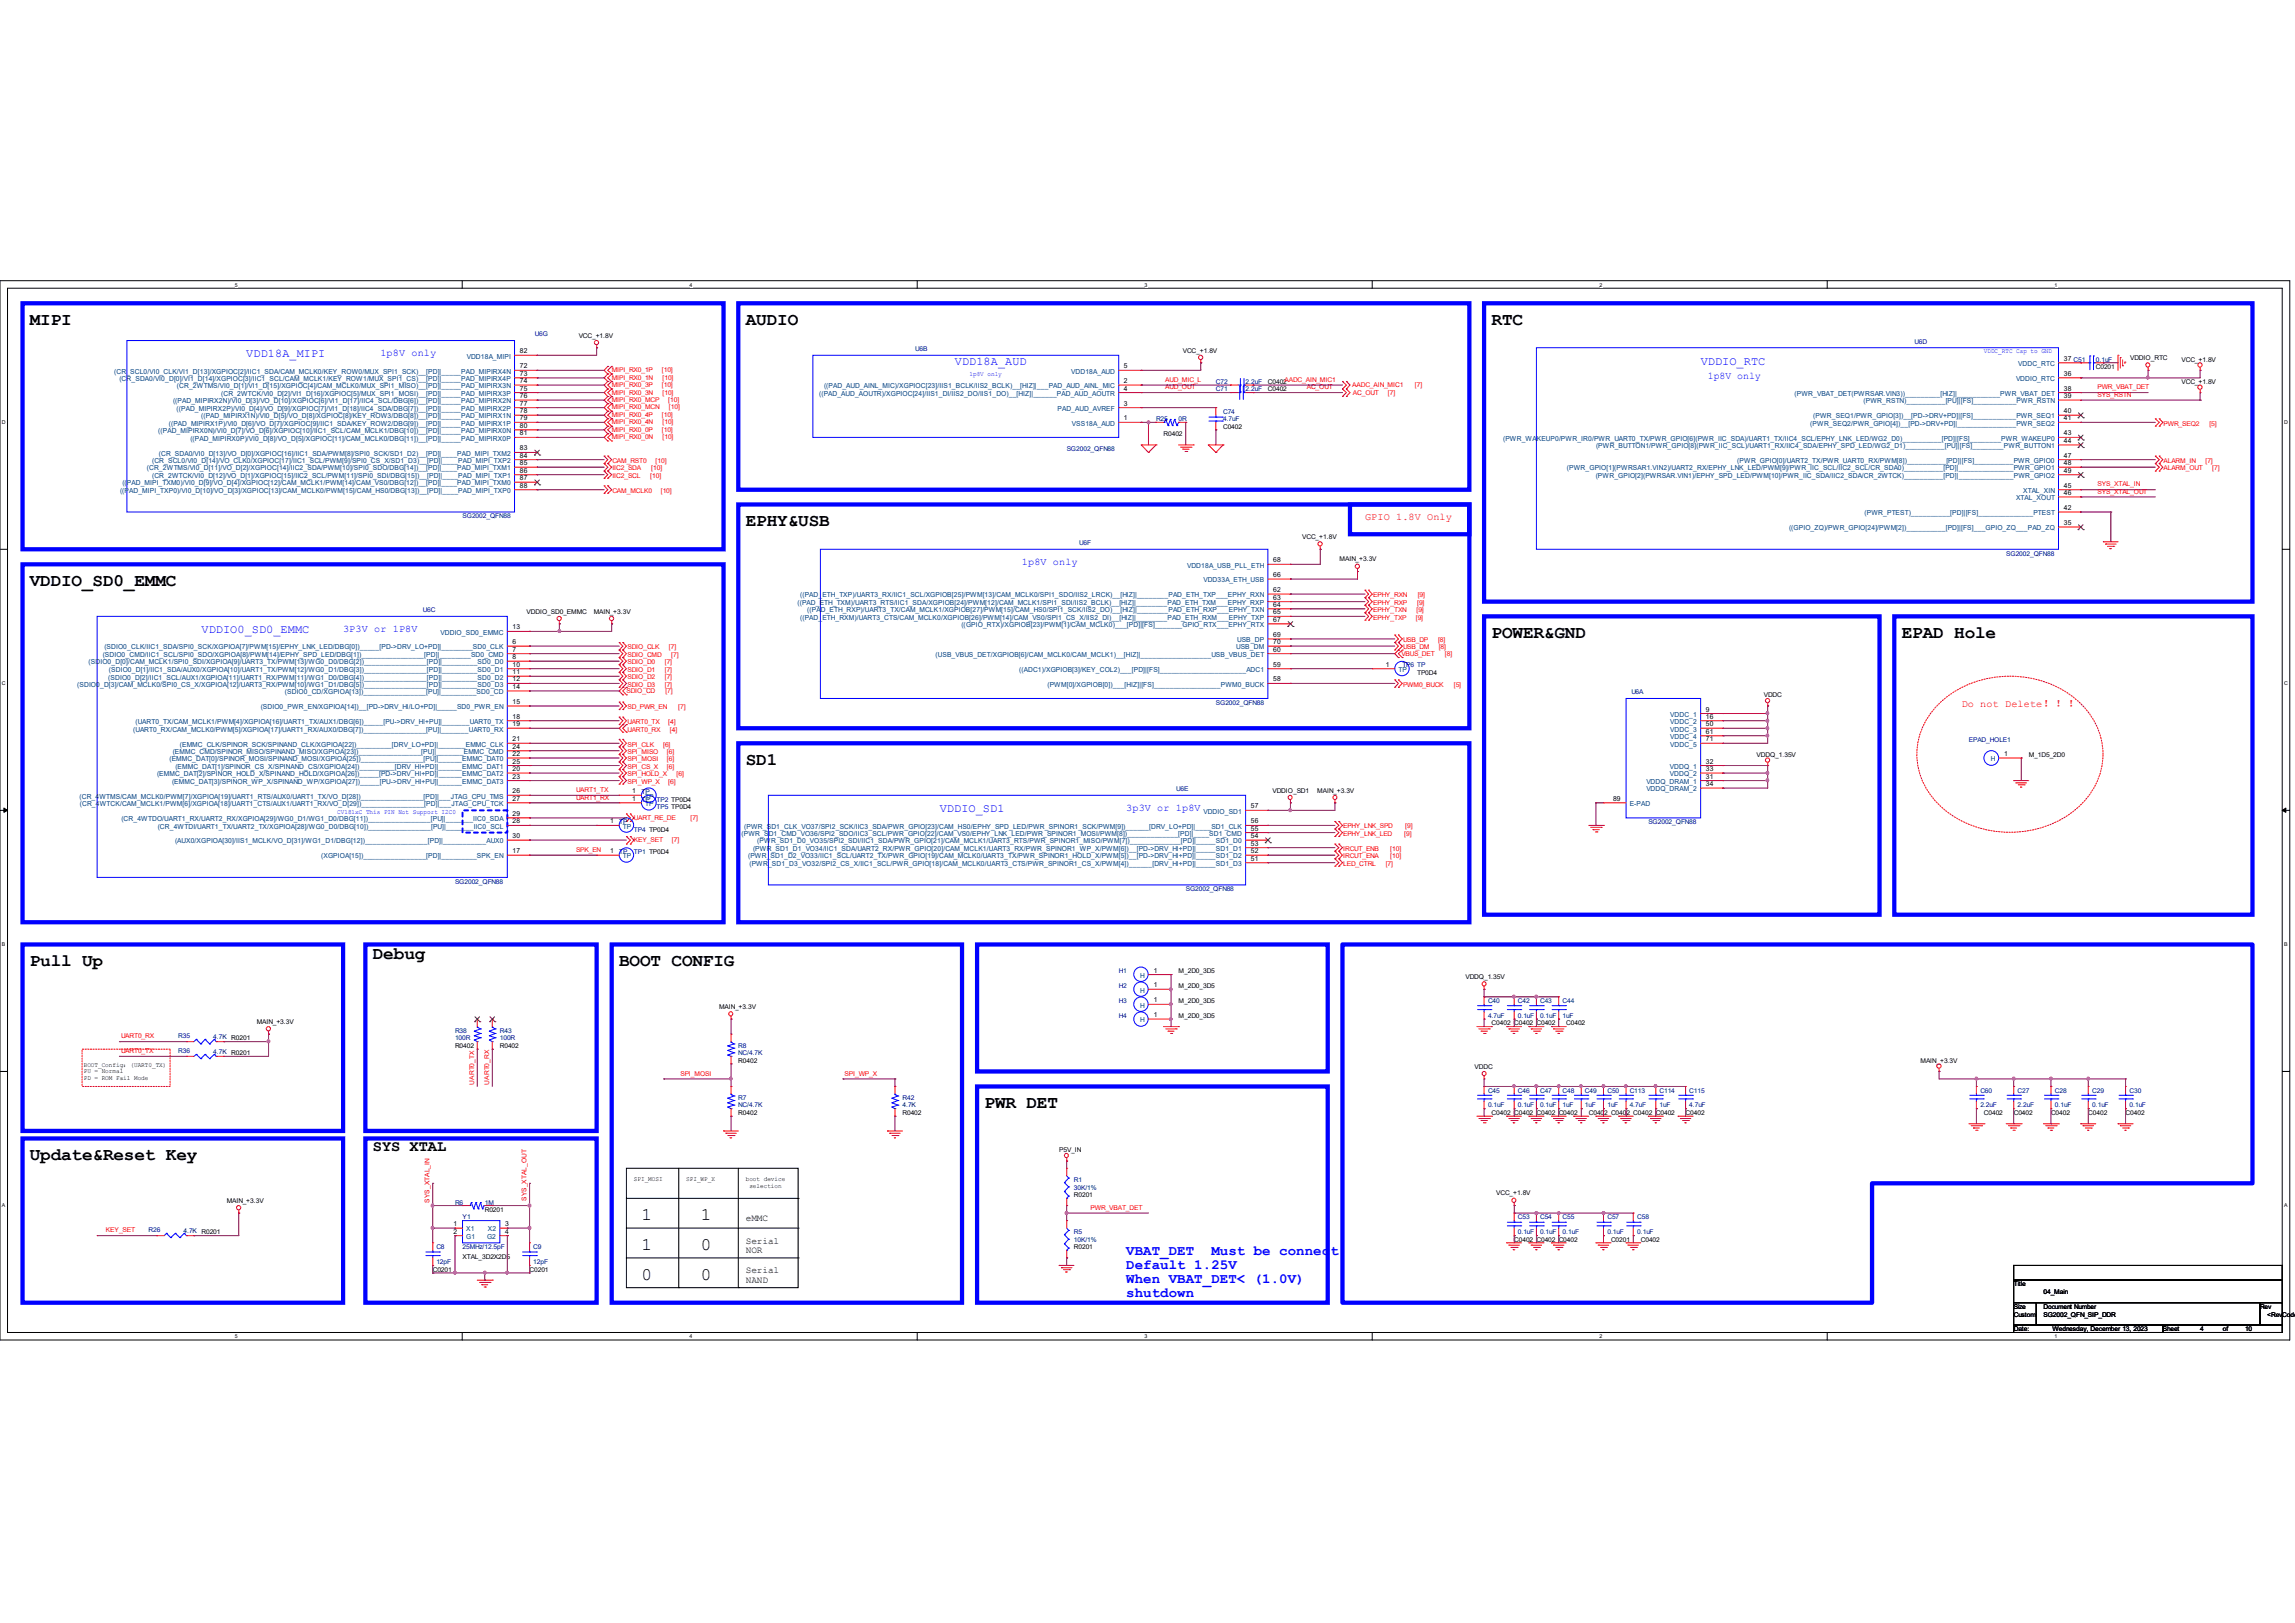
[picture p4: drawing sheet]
<svg xmlns="http://www.w3.org/2000/svg" width="297mm" height="210mm" viewBox="0 0 297 210" stroke-linecap="round" stroke-linejoin="round" font-family="sans-serif">
<defs><g id="words">
<g font-size="2.3">
<text x="3.9" y="42">MIPI</text>
<text x="96.5" y="42">AUDIO</text>
<text x="193" y="42">RTC</text>
<text x="96.5" y="68.1">EPHY&amp;USB</text>
<text x="3.9" y="75.8">VDDIO_SD0_EMMC</text>
<text x="193" y="82.6">POWER&amp;GND</text>
<text x="246.1" y="82.6">EPAD Hole</text>
<text x="96.5" y="99">SD1</text>
<text x="3.9" y="125.1">Pull Up</text>
<text x="48.3" y="124.1">Debug</text>
<text x="80.1" y="125.1">BOOT CONFIG</text>
<text x="127.4" y="143.4">PWR DET</text>
<text x="3.9" y="150.2">Update&amp;Reset Key</text>
<text x="83" y="161.8">1</text>
<text x="83" y="157.9">1</text>
<text x="90.7" y="161.8">0</text>
<text x="90.7" y="157.9">1</text>
<text x="83" y="165.6">0</text>
<text x="90.7" y="165.6">0</text>
</g>
<text font-size="2" x="48.3" y="149">SYS XTAL</text>
<g font-size="1.8" fill="#00f">
<text x="145.8" y="162.3">VBAT_DET</text>
<text x="145.8" y="164.2">Default 1.25V</text>
<text x="145.8" y="166">When VBAT_DET&lt; (1.0V)</text>
<text x="145.8" y="167.8">shutdown</text>
<text x="156.8" y="162.3">Must be connect</text>
</g>
<g font-size="1.5" fill="#00f">
<text x="31.9" y="46.2">VDD18A_MIPI</text>
<text x="123.6" y="47.2">VDD18A_AUD</text>
<text x="220.1" y="47.2">VDDIO_RTC</text>
<text x="26.1" y="82">VDDIO0_SD0_EMMC</text>
<text x="121.6" y="105.1">VDDIO_SD1</text>
</g>
<g font-size="1.3" fill="#00f">
<text x="49.2" y="46.1">1p8V only</text>
<text x="221" y="49">1p8V only</text>
<text x="132.2" y="73.1">1p8V only</text>
<text x="44.4" y="81.8">3P3V or 1P8V</text>
<text x="145.8" y="104.9">3p3V or 1p8V</text>
</g>
<g font-size="1.3" fill="#f00">
<text x="176.7" y="67.3">GPIO 1.8V Only</text>
<text x="253.9" y="91.4">Do not Delete！！！</text>
</g>
<g font-size="1.2">
<text x="96.5" y="160.9">Serial</text>
<text x="96.5" y="158">eMMC</text>
<text x="96.5" y="164.8">Serial</text>
<text x="96.5" y="166">NAND</text>
<text x="96.5" y="162.1">NOR</text>
</g>
<g font-size=".9" fill="#004080">
<text x="60.4" y="46.4">VDD18A_MIPI</text>
<text x="261.2" y="47.4">VDDC_RTC</text>
<text x="14.8" y="48.3">(CR_SCL0/VI0_CLK/VI1_D[13]/XGPIOC[2]/IIC1_SDA/CAM_MCLK0/KEY_ROW0/MUX_SPI1_SCK)__[PD]|_____PAD_MIPIRX4N</text>
<text x="15.5" y="49.3">(CR_SDA0/VI0_D[0]/VI1_D[14]/XGPIOC[3]/IIC1_SCL/CAM_MCLK1/KEY_ROW1/MUX_SPI1_CS)__[PD]|_____PAD_MIPIRX4P</text>
<text x="22.4" y="52.2">((PAD_MIPIRX2N)/VI0_D[3]/VO_D[10]/XGPIOC[6]/VI1_D[17]/IIC4_SCL/DBG[6])__[PD]|_____PAD_MIPIRX2N</text>
<text x="22.9" y="53.2">((PAD_MIPIRX2P)/VI0_D[4]/VO_D[9]/XGPIOC[7]/VI1_D[18]/IIC4_SDA/DBG[7])__[PD]|_____PAD_MIPIRX2P</text>
<text x="22.9" y="50.3">(CR_2WTMS/VI0_D[1]/VI1_D[15]/XGPIOC[4]/CAM_MCLK0/MUX_SPI1_MISO)__[PD]|_____PAD_MIPIRX3N</text>
<text x="28.6" y="51.2">(CR_2WTCK/VI0_D[2]/VI1_D[16]/XGPIOC[5]/MUX_SPI1_MOSI)__[PD]|_____PAD_MIPIRX3P</text>
<text x="106" y="51.2">((PAD_AUD_AOUTR)/XGPIOC[24]/IIS1_DI/IIS2_DO/IIS1_DO)__[HIZ]|______PAD_AUD_AOUTR</text>
<text x="106.6" y="50.3">((PAD_AUD_AINL_MIC)/XGPIOC[23]/IIS1_BCLK/IIS2_BCLK)__[HIZ]|___PAD_AUD_AINL_MIC</text>
<text x="136.9" y="53.2">PAD_AUD_AVREF</text>
<text x="138.6" y="48.3">VDD18A_AUD</text>
<text x="232.2" y="51.2">(PWR_VBAT_DET(PWRSAR.VIN3))_________[HIZ]|___________PWR_VBAT_DET</text>
<text x="241.2" y="52.2">(PWR_RSTN)__________[PU]|[FS]___________PWR_RSTN</text>
<text x="260.9" y="49.3">VDDIO_RTC</text>
<text x="19.7" y="59.9">(CR_SCL0/VI0_D[14]/VO_CLK0/XGPIOC[17]/IIC1_SCL/PWM[9]/SPI0_CS_X/SD1_D3)__[PD]|____PAD_MIPI_TXP2</text>
<text x="20.5" y="56.1">((PAD_MIPIRX0N)/VI0_D[7]/VO_D[6]/XGPIOC[10]/IIC1_SCL/CAM_MCLK1/DBG[10])__[PD]|_____PAD_MIPIRX0N</text>
<text x="20.6" y="59">(CR_SDA0/VI0_D[13]/VO_D[0]/XGPIOC[16]/IIC1_SDA/PWM[8]/SPI0_SCK/SD1_D2)__[PD]|____PAD_MIPI_TXM2</text>
<text x="21.8" y="55.1">((PAD_MIPIRX1P)/VI0_D[6]/VO_D[7]/XGPIOC[9]/IIC1_SDA/KEY_ROW2/DBG[9])__[PD]|_____PAD_MIPIRX1P</text>
<text x="24.6" y="57">((PAD_MIPIRX0P)/VI0_D[8]/VO_D[5]/XGPIOC[11]/CAM_MCLK0/DBG[11])__[PD]|_____PAD_MIPIRX0P</text>
<text x="26" y="54.1">((PAD_MIPIRX1N)/VI0_D[5]/VO_D[8]/XGPIOC[8]/KEY_ROW3/DBG[8])__[PD]|_____PAD_MIPIRX1N</text>
<text x="138.7" y="55.1">VSS18A_AUD</text>
<text x="194.5" y="57">(PWR_WAKEUP0/PWR_IR0/PWR_UART0_TX/PWR_GPIO[6](PWR_IIC_SDA)/UART1_TX/IIC4_SCL/EPHY_LNK_LED/WG2_D0)__________[PD]|[FS]________PWR_WAKEUP0</text>
<text x="206.5" y="58">(PWR_BUTTON1/PWR_GPIO[8](PWR_IIC_SCL)/UART1_RX/IIC4_SDA/EPHY_SPD_LED/WG2_D1)__________[PU]|[FS]________PWR_BUTTON1</text>
<text x="224.8" y="59.9">(PWR_GPIO[0]/UART2_TX/PWR_UART0_RX/PWM[8])__________[PD]|[FS]__________PWR_GPIO0</text>
<text x="234.3" y="55.1">(PWR_SEQ2/PWR_GPIO[4])__[PD-&gt;DRV+PD]|_______________PWR_SEQ2</text>
<text x="234.7" y="54.1">(PWR_SEQ1/PWR_GPIO[3])__[PD-&gt;DRV+PD]|[FS]___________PWR_SEQ1</text>
<text x="15.5" y="63.8">((PAD_MIPI_TXP0)/VI0_D[10]/VO_D[3]/XGPIOC[13]/CAM_MCLK0/PWM[15]/CAM_HS0/DBG[13])__[PD]|____PAD_MIPI_TXP0</text>
<text x="15.8" y="62.8">((PAD_MIPI_TXM0)/VI0_D[9]/VO_D[4]/XGPIOC[12]/CAM_MCLK1/PWM[14]/CAM_VS0/DBG[12])__[PD]|____PAD_MIPI_TXM0</text>
<text x="19" y="60.9">(CR_2WTMS/VI0_D[11]/VO_D[2]/XGPIOC[14]/IIC2_SDA/PWM[10]/SPI0_SDO/DBG[14])__[PD]|____PAD_MIPI_TXM1</text>
<text x="19.7" y="61.8">(CR_2WTCK/VI0_D[12]/VO_D[1]/XGPIOC[15]/IIC2_SCL/PWM[11]/SPI0_SDI/DBG[15])__[PD]|____PAD_MIPI_TXP1</text>
<text x="202.8" y="60.9">(PWR_GPIO[1](PWRSAR1.VIN2)/UART2_RX/EPHY_LNK_LED/PWM[9]/PWR_IIC_SCL/IIC2_SCL/CR_SDA0)__________[PD]|______________PWR_GPIO1</text>
<text x="206.5" y="61.8">(PWR_GPIO[2](PWRSAR.VIN1)/EPHY_SPD_LED/PWM[10]/PWR_IIC_SDA/IIC2_SDA/CR_2WTCK)__________[PD]|______________PWR_GPIO2</text>
<text x="260.9" y="64.7">XTAL_XOUT</text>
<text x="261.8" y="63.8">XTAL_XIN</text>
<text x="231.5" y="68.6">((GPIO_ZQ)/PWR_GPIO[24]/PWM[2])__________[PD]|[FS]___GPIO_ZQ___PAD_ZQ</text>
<text x="241.3" y="66.7">(PWR_PTEST)__________[PD]|[FS]______________PTEST</text>
<text x="103.5" y="77.3">((PAD_ETH_TXP)/UART3_RX/IIC1_SCL/XGPIOB[25]/PWM[13]/CAM_MCLK0/SPI1_SDO/IIS2_LRCK)__[HIZ]|________PAD_ETH_TXP___EPHY_RXN</text>
<text x="153.6" y="73.4">VDD18A_USB_PLL_ETH</text>
<text x="155.7" y="75.4">VDD33A_ETH_USB</text>
<text x="57" y="82.1">VDDIO_SD0_EMMC</text>
<text x="103.2" y="78.3">((PAD_ETH_TXM)/UART3_RTS/IIC1_SDA/XGPIOB[24]/PWM[12]/CAM_MCLK1/SPI1_SDI/IIS2_BCLK)__[HIZ]|________PAD_ETH_TXM___EPHY_RXP</text>
<text x="103.5" y="80.2">((PAD_ETH_RXM)/UART3_CTS/CAM_MCLK0/XGPIOB[26]/PWM[14]/CAM_VS0/SPI1_CS_X/IIS2_DI)__[HIZ]|________PAD_ETH_RXM___EPHY_TXP</text>
<text x="104.5" y="79.2">((PAD_ETH_RXP)/UART3_TX/CAM_MCLK1/XGPIOB[27]/PWM[15]/CAM_HS0/SPI1_SCK/IIS2_DO)__[HIZ]|________PAD_ETH_RXP___EPHY_TXN</text>
<text x="124.4" y="81.2">((GPIO_RTX)/XGPIOB[23]/PWM[1]/CAM_MCLK0)___[PD]|[FS]_______GPIO_RTX___EPHY_RTX</text>
<text x="160.1" y="83.1">USB_DP</text>
<text x="10" y="88.9">(SDIO0_D[3]/CAM_MCLK0/SPI0_CS_X/XGPIOA[12]/UART3_RX/PWM[10]/WG1_D1/DBG[5])________________[PD]|_________SD0_D3</text>
<text x="11.5" y="86">(SDIO0_D[0]/CAM_MCLK1/SPI0_SDI/XGPIOA[9]/UART3_TX/PWM[13]/WG0_D0/DBG[2])________________[PD]|_________SD0_D0</text>
<text x="13.3" y="85">(SDIO0_CMD/IIC1_SCL/SPI0_SDO/XGPIOA[8]/PWM[14]/EPHY_SPD_LED/DBG[1])________________[PD]|________SD0_CMD</text>
<text x="13.5" y="84">(SDIO0_CLK/IIC1_SDA/SPI0_SCK/XGPIOA[7]/PWM[15]/EPHY_LNK_LED/DBG[0])_____[PD-&gt;DRV_LO+PD]|________SD0_CLK</text>
<text x="14" y="87.9">(SDIO0_D[2]/IIC1_SCL/AUX1/XGPIOA[11]/UART1_RX/PWM[11]/WG1_D0/DBG[4])________________[PD]|_________SD0_D2</text>
<text x="14.1" y="87">(SDIO0_D[1]/IIC1_SDA/AUX0/XGPIOA[10]/UART1_TX/PWM[12]/WG0_D1/DBG[3])________________[PD]|_________SD0_D1</text>
<text x="36.9" y="89.8">(SDIO0_CD/XGPIOA[13])________________[PU]|_________SD0_CD</text>
<text x="121.1" y="85">(USB_VBUS_DET/XGPIOB[6]/CAM_MCLK0/CAM_MCLK1)__[HIZ]|__________________USB_VBUS_DET</text>
<text x="131.9" y="87">((ADC1)/XGPIOB[3]/KEY_COL2)___[PD]|[FS]______________________ADC1</text>
<text x="135.6" y="88.9">(PWM[0]/XGPIOB[0])___[HIZ]|[FS]_________________PWM0_BUCK</text>
<text x="160" y="84">USB_DM</text>
<text x="181" y="87">TP</text>
<text x="17.2" y="94.7">(UART0_RX/CAM_MCLK0/PWM[5]/XGPIOA[17]/UART1_RX/AUX0/DBG[7])________________[PU]|_______UART0_RX</text>
<text x="17.5" y="93.7">(UART0_TX/CAM_MCLK1/PWM[4]/XGPIOA[16]/UART1_TX/AUX1/DBG[6])_____[PU-&gt;DRV_HI+PU]|_______UART0_TX</text>
<text x="33.7" y="91.8">(SDIO0_PWR_EN/XGPIOA[14])__[PD-&gt;DRV_HI/LO+PD]|_____SD0_PWR_EN</text>
<text x="216.2" y="92.8">VDDC_1</text>
<text x="216.2" y="93.7">VDDC_2</text>
<text x="216.2" y="94.7">VDDC_3</text>
<text x="216.2" y="95.6">VDDC_4</text>
<text x="20.3" y="100.5">(EMMC_DAT[2]/SPINOR_HOLD_X/SPINAND_HOLD/XGPIOA[26])_____[PD-&gt;DRV_HI+PD]|______EMMC_DAT2</text>
<text x="21.9" y="98.5">(EMMC_DAT[0]/SPINOR_MOSI/SPINAND_MOSI/XGPIOA[25])________________[PU]|______EMMC_DAT0</text>
<text x="22.3" y="101.4">(EMMC_DAT[3]/SPINOR_WP_X/SPINAND_WP/XGPIOA[27])_____[PU-&gt;DRV_HI+PU]|______EMMC_DAT3</text>
<text x="22.4" y="97.6">(EMMC_CMD/SPINOR_MISO/SPINAND_MISO/XGPIOA[23])________________[PU]|_______EMMC_CMD</text>
<text x="22.7" y="99.5">(EMMC_DAT[1]/SPINOR_CS_X/SPINAND_CS/XGPIOA[24])_________[DRV_HI+PD]|______EMMC_DAT1</text>
<text x="23.3" y="96.6">(EMMC_CLK/SPINOR_SCK/SPINAND_CLK/XGPIOA[22])_________[DRV_LO+PD]|_______EMMC_CLK</text>
<text x="213.1" y="101.4">VDDQ_DRAM_1</text>
<text x="216.1" y="99.5">VDDQ_1</text>
<text x="216.1" y="100.5">VDDQ_2</text>
<text x="216.2" y="96.6">VDDC_5</text>
<text x="257.6" y="98.5">H</text>
<text x="10.3" y="103.3">(CR_4WTMS/CAM_MCLK0/PWM[7]/XGPIOA[19]/UART1_RTS/AUX0/UART1_TX/VO_D[28])________________[PD]|___JTAG_CPU_TMS</text>
<text x="10.3" y="104.3">(CR_4WTCK/CAM_MCLK1/PWM[6]/XGPIOA[18]/UART1_CTS/AUX1/UART1_RX/VO_D[29])________________[PD]|___JTAG_CPU_TCK</text>
<text x="15.7" y="106.3">(CR_4WTDO/UART1_RX/UART2_RX/XGPIOA[29]/WG0_D1/WG1_D0/DBG[11])________________[PU]|_______IIC0_SDA</text>
<text x="20.4" y="107.2">(CR_4WTDI/UART1_TX/UART2_TX/XGPIOA[28]/WG0_D0/DBG[10])________________[PU]|_______IIC0_SCL</text>
<text x="96.3" y="107.2">(PWR_SD1_CLK_VO37/SPI2_SCK/IIC3_SDA/PWR_GPIO[23]/CAM_HS0/EPHY_SPD_LED/PWR_SPINOR1_SCK/PWM[9])______[DRV_LO+PD]|____SD1_CLK</text>
<text x="155.7" y="105.3">VDDIO_SD1</text>
<text x="210.9" y="104.3">E-PAD</text>
<text x="213.1" y="102.4">VDDQ_DRAM_2</text>
<text x="22.6" y="109.1">(AUX0/XGPIOA[30]/IIS1_MCLK/VO_D[31]/WG1_D1/DBG[12])________________[PD]|___________AUX0</text>
<text x="41.6" y="111.1">(XGPIOA[15])________________[PD]|_________SPK_EN</text>
<text x="96" y="108.2">(PWR_SD1_CMD_VO36/SPI2_SDO/IIC3_SCL/PWR_GPIO[22]/CAM_VS0/EPHY_LNK_LED/PWR_SPINOR1_MOSI/PWM[8])_____________[PD]|____SD1_CMD</text>
<text x="96.8" y="111.1">(PWR_SD1_D2_VO33/IIC1_SCL/UART2_TX/PWR_GPIO[19]/CAM_MCLK0/UART3_TX/PWR_SPINOR1_HOLD_X/PWM[5])__[PD-&gt;DRV_HI+PD]|_____SD1_D2</text>
<text x="97" y="112.1">(PWR_SD1_D3_VO32/SPI2_CS_X/IIC1_SCL/PWR_GPIO[18]/CAM_MCLK0/UART3_CTS/PWR_SPINOR1_CS_X/PWM[4])______[DRV_HI+PD]|_____SD1_D3</text>
<text x="97.5" y="110.1">(PWR_SD1_D1_VO34/IIC1_SDA/UART2_RX/PWR_GPIO[20]/CAM_MCLK1/UART3_RX/PWR_SPINOR1_WP_X/PWM[6])__[PD-&gt;DRV_HI+PD]|_____SD1_D1</text>
<text x="98" y="109.1">(PWR_SD1_D0_VO35/SPI2_SDI/IIC1_SDA/PWR_GPIO[21]/CAM_MCLK1/UART3_RTS/PWR_SPINOR1_MISO/PWM[7])_____________[PD]|_____SD1_D0</text>
<text x="147.6" y="130.4">H</text>
<text x="147.6" y="128.4">H</text>
<text x="147.6" y="126.5">H</text>
<text x="147.6" y="132.3">H</text>
<text x="60.3" y="159.3">X1</text>
<text x="60.3" y="160.3">G1</text>
<text x="63" y="160.3">G2</text>
<text x="63.1" y="159.3">X2</text>
</g>
<g font-size=".9">
<text x="67.3" y="45.7">82</text>
<text x="67.3" y="47.7">72</text>
<text x="145.5" y="47.7">5</text>
<text x="267.1" y="46.7">37 C51</text>
<text x="67.3" y="48.6">73</text>
<text x="67.3" y="49.6">74</text>
<text x="67.3" y="50.5">75</text>
<text x="67.3" y="51.5">76</text>
<text x="67.3" y="52.5">77</text>
<text x="67.3" y="53.5">78</text>
<text x="145.5" y="49.6">2</text>
<text x="145.5" y="50.5">4</text>
<text x="145.5" y="52.5">3</text>
<text x="267.1" y="48.6">36</text>
<text x="267.1" y="50.5">38</text>
<text x="267.1" y="51.5">39</text>
<text x="267.1" y="53.5">40</text>
<text x="67.3" y="54.4">79</text>
<text x="67.3" y="55.4">80</text>
<text x="67.3" y="56.3">81</text>
<text x="67.3" y="58.3">83</text>
<text x="67.3" y="59.2">84</text>
<text x="145.5" y="54.4">1</text>
<text x="267.1" y="54.4">41</text>
<text x="267.1" y="56.3">43</text>
<text x="267.1" y="57.3">44</text>
<text x="267.1" y="59.2">47</text>
<text x="67.3" y="60.2">85</text>
<text x="67.3" y="61.2">86</text>
<text x="67.3" y="62.1">87</text>
<text x="67.3" y="63.1">88</text>
<text x="267.1" y="60.2">48</text>
<text x="267.1" y="61.2">49</text>
<text x="267.1" y="63.1">45</text>
<text x="267.1" y="64.1">46</text>
<text x="267.1" y="66">42</text>
<text x="267.1" y="67.9">35</text>
<text x="164.8" y="72.8">68</text>
<text x="164.8" y="74.7">66</text>
<text x="164.8" y="76.6">62</text>
<text x="164.8" y="77.6">63</text>
<text x="66.3" y="81.5">13</text>
<text x="66.3" y="83.4">6</text>
<text x="164.8" y="78.5">64</text>
<text x="164.8" y="79.5">65</text>
<text x="164.8" y="80.5">67</text>
<text x="164.8" y="82.4">69</text>
<text x="164.8" y="83.4">70</text>
<text x="66.3" y="84.3">7</text>
<text x="66.3" y="85.3">8</text>
<text x="66.3" y="86.3">10</text>
<text x="66.3" y="87.2">11</text>
<text x="66.3" y="88.2">12</text>
<text x="66.3" y="89.2">14</text>
<text x="164.8" y="84.3">60</text>
<text x="164.8" y="86.3">59</text>
<text x="164.8" y="88.2">58</text>
<text x="179.3" y="86.3">1</text>
<text x="66.3" y="91.1">15</text>
<text x="66.3" y="93">18</text>
<text x="66.3" y="94">19</text>
<text x="66.3" y="95.9">21</text>
<text x="220.8" y="92.1">9</text>
<text x="220.8" y="93">16</text>
<text x="220.8" y="94">50</text>
<text x="220.8" y="95">61</text>
<text x="220.8" y="95.9">71</text>
<text x="66.3" y="96.9">24</text>
<text x="66.3" y="97.8">22</text>
<text x="66.3" y="98.8">25</text>
<text x="66.3" y="99.8">20</text>
<text x="66.3" y="100.8">23</text>
<text x="220.8" y="98.8">32</text>
<text x="220.8" y="99.8">33</text>
<text x="220.8" y="100.8">31</text>
<text x="220.8" y="101.7">34</text>
<text x="259.4" y="97.8">1</text>
<text x="66.3" y="102.7">26</text>
<text x="66.3" y="103.6">27</text>
<text x="66.3" y="106.6">28</text>
<text x="66.3" y="105.6">29</text>
<text x="79" y="106.6">1</text>
<text x="81.8" y="103.6">1</text>
<text x="81.8" y="102.7">1</text>
<text x="161.9" y="104.6">57</text>
<text x="161.9" y="107.5">55</text>
<text x="161.9" y="106.6">56</text>
<text x="208.8" y="103.6">89</text>
<text x="66.3" y="108.5">30</text>
<text x="66.3" y="110.4">17</text>
<text x="79" y="110.4">1</text>
<text x="161.9" y="111.4">51</text>
<text x="161.9" y="110.4">52</text>
<text x="161.9" y="109.4">53</text>
<text x="161.9" y="108.5">54</text>
<text x="149.3" y="125.9">1</text>
<text x="149.3" y="129.7">1</text>
<text x="149.3" y="127.8">1</text>
<text x="149.3" y="131.6">1</text>
<text x="58.7" y="158.7">1</text>
<text x="58.7" y="159.6">2</text>
<text x="65.4" y="158.7">3</text>
<text x="65.4" y="159.6">4</text>
</g>
<g font-size=".8" fill="#000080">
<text x="69.2" y="43.5">U6G</text>
<text x="118.5" y="45.4">U6B</text>
<text x="247.8" y="44.5">U6D</text>
<text x="271.2" y="46.8">0.1uF</text>
<text x="157.4" y="50.6">C71</text>
<text x="157.4" y="49.7">C72</text>
<text x="158.3" y="53.6">C74</text>
<text x="161.2" y="50.6">2.2uF</text>
<text x="161.2" y="49.7">2.2uF</text>
<text x="138.1" y="58.4">SG2002_QFN88</text>
<text x="149.6" y="54.5">R25</text>
<text x="152.5" y="54.5">0R</text>
<text x="158.3" y="54.5">4.7uF</text>
<text x="59.9" y="67.1">SG2002_QFN88</text>
<text x="139.7" y="70.5">U6F</text>
<text x="259.6" y="71.9">SG2002_QFN88</text>
<text x="54.7" y="79.2">U6C</text>
<text x="181.5" y="86.4">TP6 TP</text>
<text x="211.1" y="89.8">U6A</text>
<text x="157.4" y="91.2">SG2002_QFN88</text>
<text x="254.8" y="96">EPAD_HOLE1</text>
<text x="80.1" y="106.6">TP</text>
<text x="82" y="107.6">TP4 TP0D4</text>
<text x="83" y="103.7">TP</text>
<text x="83" y="102.8">TP</text>
<text x="85" y="104.7">TP5 TP0D4</text>
<text x="85" y="103.7">TP2 TP0D4</text>
<text x="152.2" y="102.4">U6E</text>
<text x="213.3" y="106.6">SG2002_QFN88</text>
<text x="80.1" y="110.5">TP</text>
<text x="82" y="110.5">TP1 TP0D4</text>
<text x="58.9" y="114.3">SG2002_QFN88</text>
<text x="153.5" y="115.3">SG2002_QFN88</text>
<text x="144.8" y="125.9">H1</text>
<text x="144.8" y="129.8">H3</text>
<text x="144.8" y="127.9">H2</text>
<text x="144.8" y="131.7">H4</text>
<text x="192.6" y="129.8">C40</text>
<text x="192.6" y="131.7">4.7uF</text>
<text x="196.4" y="129.8">C42</text>
<text x="196.4" y="131.7">0.1uF</text>
<text x="199.3" y="129.8">C43</text>
<text x="199.3" y="131.7">0.1uF</text>
<text x="202.2" y="129.8">C44</text>
<text x="202.2" y="131.7">1uF</text>
<text x="23.1" y="136.3">R36</text>
<text x="23.1" y="134.3">R35</text>
<text x="27.6" y="136.4">4.7K R0201</text>
<text x="27.6" y="134.4">4.7K R0201</text>
<text x="58.9" y="133.7">R38</text>
<text x="58.9" y="134.6">100R</text>
<text x="64.7" y="133.7">R43</text>
<text x="64.7" y="134.6">100R</text>
<text x="95.5" y="135.6">R8</text>
<text x="95.5" y="136.6">NC/4.7K</text>
<text x="95.5" y="142.3">R7</text>
<text x="95.5" y="143.3">NC/4.7K</text>
<text x="116.8" y="142.3">R42</text>
<text x="116.8" y="143.3">4.7K</text>
<text x="192.6" y="141.4">C45</text>
<text x="192.6" y="143.3">0.1uF</text>
<text x="196.4" y="141.4">C46</text>
<text x="196.4" y="143.3">0.1uF</text>
<text x="199.3" y="141.4">C47</text>
<text x="199.3" y="143.3">0.1uF</text>
<text x="202.2" y="141.4">C48</text>
<text x="202.2" y="143.3">1uF</text>
<text x="205.1" y="141.4">C49</text>
<text x="205.1" y="143.3">1uF</text>
<text x="208" y="141.4">C50</text>
<text x="208" y="143.3">1uF</text>
<text x="210.9" y="141.4">C113</text>
<text x="210.9" y="143.3">4.7uF</text>
<text x="214.8" y="141.4">C114</text>
<text x="214.8" y="143.3">1uF</text>
<text x="218.6" y="141.4">C115</text>
<text x="218.6" y="143.3">4.7uF</text>
<text x="256.3" y="141.4">C60</text>
<text x="256.3" y="143.3">2.2uF</text>
<text x="261.1" y="141.4">C27</text>
<text x="261.1" y="143.3">2.2uF</text>
<text x="265.9" y="141.4">C28</text>
<text x="265.9" y="143.3">0.1uF</text>
<text x="270.8" y="141.4">C29</text>
<text x="270.8" y="143.3">0.1uF</text>
<text x="275.6" y="141.4">C30</text>
<text x="275.6" y="143.3">0.1uF</text>
<text x="58.9" y="155.9">R6</text>
<text x="62.7" y="155.9">1M</text>
<text x="139" y="153">R1</text>
<text x="139" y="153.9">30K/1%</text>
<text x="19.2" y="159.4">R26</text>
<text x="23.7" y="159.5">4.7K R0201</text>
<text x="56.5" y="161.6">C8</text>
<text x="59.9" y="157.8">Y1</text>
<text x="59.9" y="161.6">25MHz/12.5pF</text>
<text x="69" y="161.6">C9</text>
<text x="139" y="159.7">R5</text>
<text x="139" y="160.7">10K/1%</text>
<text x="196.4" y="157.8">C53</text>
<text x="196.4" y="159.7">0.1uF</text>
<text x="199.3" y="157.8">C54</text>
<text x="199.3" y="159.7">0.1uF</text>
<text x="202.2" y="157.8">C55</text>
<text x="202.2" y="159.7">0.1uF</text>
<text x="208" y="157.8">C57</text>
<text x="208" y="159.7">0.1uF</text>
<text x="211.9" y="157.8">C58</text>
<text x="211.9" y="159.7">0.1uF</text>
<text x="56.5" y="163.6">12pF</text>
<text x="69" y="163.6">12pF</text>
</g>
<g font-size=".8">
<text x="74.9" y="43.7">VCC_+1.8V</text>
<text x="153.1" y="45.6">VCC_+1.8V</text>
<text x="271.2" y="47.8">C0201</text>
<text x="275.7" y="46.6">VDDIO_RTC</text>
<text x="282.3" y="46.8">VCC_+1.8V</text>
<text x="164.1" y="50.6">C0402</text>
<text x="164.1" y="49.7">C0402</text>
<text x="282.3" y="49.7">VCC_+1.8V</text>
<text x="150.6" y="56.4">R0402</text>
<text x="158.3" y="55.5">C0402</text>
<text x="168.5" y="69.8">VCC_+1.8V</text>
<text x="173.4" y="72.6">MAIN_+3.3V</text>
<text x="68.2" y="79.4">VDDIO_SD0_EMMC</text>
<text x="76.8" y="79.4">MAIN_+3.3V</text>
<text x="183.4" y="87.3">TP0D4</text>
<text x="228.3" y="90.2">VDDC</text>
<text x="227.3" y="98">VDDQ_1.35V</text>
<text x="262.6" y="98">M_1D5_2D0</text>
<text x="164.7" y="102.6">VDDIO_SD1</text>
<text x="170.5" y="102.6">MAIN_+3.3V</text>
<text x="152.5" y="125.9">M_2D0_3D5</text>
<text x="93.1" y="130.6">MAIN_+3.3V</text>
<text x="152.5" y="129.8">M_2D0_3D5</text>
<text x="152.5" y="127.9">M_2D0_3D5</text>
<text x="152.5" y="131.7">M_2D0_3D5</text>
<text x="189.7" y="126.7">VDDQ_1.35V</text>
<text x="33.2" y="132.5">MAIN_+3.3V</text>
<text x="58.9" y="135.6">R0402</text>
<text x="64.7" y="135.6">R0402</text>
<text x="95.5" y="137.5">R0402</text>
<text x="193" y="132.7">C0402 C0402 C0402</text>
<text x="202.7" y="132.7">C0402</text>
<text x="248.5" y="137.5">MAIN_+3.3V</text>
<text x="10.8" y="138">BOOT_Config：(UART0_TX)</text>
<text x="10.8" y="138.9">PU = Normal</text>
<text x="10.8" y="139.7">PD = ROM Fail Mode</text>
<text x="190.8" y="138.3">VDDC</text>
<text x="95.5" y="144.3">R0402</text>
<text x="116.8" y="144.3">R0402</text>
<text x="137.1" y="149.1">P5V_IN</text>
<text x="193" y="144.3">C0402 C0402 C0402 C0402</text>
<text x="205.6" y="144.3">C0402 C0402 C0402 C0402</text>
<text x="218.1" y="144.3">C0402</text>
<text x="256.8" y="144.3">C0402</text>
<text x="260.6" y="144.3">C0402</text>
<text x="265.4" y="144.3">C0402</text>
<text x="270.3" y="144.3">C0402</text>
<text x="275.1" y="144.3">C0402</text>
<text x="29.3" y="155.7">MAIN_+3.3V</text>
<text x="82" y="152.9">SPI_MOSI</text>
<text x="88.8" y="152.9">SPI_WP_X</text>
<text x="96.5" y="152.9">boot device</text>
<text x="97" y="153.7">selection</text>
<text x="139" y="154.9">R0201</text>
<text x="193.6" y="154.7">VCC_+1.8V</text>
<text x="62.7" y="156.8">R0201</text>
<text x="139" y="161.6">R0201</text>
<text x="196" y="160.7">C0402 C0402 C0402</text>
<text x="208.5" y="160.7">C0201</text>
<text x="212.3" y="160.7">C0402</text>
<text x="56" y="164.6">C0201</text>
<text x="59.9" y="162.9">XTAL_3D2X2D5</text>
<text x="68.5" y="164.6">C0201</text>
<text x="260.6" y="166.5">Title</text>
<text x="264.5" y="167.4">04_Main</text>
<text x="260.6" y="169.4">Size</text>
<text x="260.6" y="172.3">Date:</text>
<text x="260.6" y="170.4">Custom</text>
<text x="264.5" y="169.4">Document Number</text>
<text x="264.5" y="170.4">SG2002_QFN_SIP_DDR</text>
<text x="265.6" y="172.3">Wednesday, December 13, 2023</text>
<text x="279.9" y="172.3">Sheet</text>
<text x="284.7" y="172.3">4</text>
<text x="287.7" y="172.3">of</text>
<text x="290.5" y="172.3">10</text>
<text x="292.5" y="169.4">Rev</text>
<text x="293.4" y="170.4">&lt;RevCode&gt;</text>
</g>
<g font-size=".8" fill="#00f">
<text x="256.7" y="45.7">VDDC_RTC Cap to GND</text>
<text x="125.5" y="48.6">1p8V only</text>
<text x="43.6" y="105.4">CV181xC This PIN Not Support I2C0</text>
</g>
<g font-size=".8" fill="#f00">
<text x="79.2" y="48.1">MIPI_RX0_1P</text>
<text x="79.2" y="49.1">MIPI_RX0_1N</text>
<text x="79.2" y="50.1">MIPI_RX0_3P</text>
<text x="79.2" y="51.1">MIPI_RX0_3N</text>
<text x="79.2" y="52">MIPI_RX0_MCP</text>
<text x="79.2" y="53">MIPI_RX0_MCN</text>
<text x="79.2" y="53.9">MIPI_RX0_4P</text>
<text x="85.6" y="48.1">[10]</text>
<text x="85.6" y="50.1">[10]</text>
<text x="85.6" y="53.9">[10]</text>
<text x="85.7" y="49.1">[10]</text>
<text x="85.7" y="51.1">[10]</text>
<text x="86.5" y="52">[10]</text>
<text x="86.6" y="53">[10]</text>
<text x="150.8" y="50.4">AUD_OUT</text>
<text x="150.8" y="49.4">AUD_MIC_L</text>
<text x="166.2" y="49.4">AADC_AIN_MIC1</text>
<text x="169.1" y="50.4">AC_OUT</text>
<text x="175" y="50.1">AADC_AIN_MIC1</text>
<text x="175.1" y="51.1">AC_OUT</text>
<text x="179.6" y="51.1">[7]</text>
<text x="183.1" y="50.1">[7]</text>
<text x="271.4" y="50.4">PWR_VBAT_DET</text>
<text x="271.4" y="51.4">SYS_RSTN</text>
<text x="79.2" y="54.9">MIPI_RX0_4N</text>
<text x="79.2" y="55.9">MIPI_RX0_0P</text>
<text x="79.2" y="56.8">MIPI_RX0_0N</text>
<text x="79.2" y="59.9">CAM_RST0</text>
<text x="84.8" y="59.9">[10]</text>
<text x="85.6" y="55.9">[10]</text>
<text x="85.7" y="54.9">[10]</text>
<text x="85.7" y="56.8">[10]</text>
<text x="280" y="55.1">PWR_SEQ2</text>
<text x="280" y="59.9">ALARM_IN</text>
<text x="285.4" y="59.9">[7]</text>
<text x="285.9" y="55.1">[5]</text>
<text x="79.2" y="60.9">IIC2_SDA</text>
<text x="79.2" y="61.9">IIC2_SCL</text>
<text x="79.2" y="63.8">CAM_MCLK0</text>
<text x="84.2" y="61.9">[10]</text>
<text x="84.3" y="60.9">[10]</text>
<text x="85.5" y="63.8">[10]</text>
<text x="271.4" y="63">SYS_XTAL_IN</text>
<text x="271.4" y="63.9">SYS_XTAL_OUT</text>
<text x="280" y="60.9">ALARM_OUT</text>
<text x="286.3" y="60.9">[7]</text>
<text x="177.7" y="77.3">EPHY_RXN</text>
<text x="183.5" y="77.3">[9]</text>
<text x="177.7" y="78.2">EPHY_RXP</text>
<text x="177.7" y="79.2">EPHY_TXN</text>
<text x="177.7" y="80.2">EPHY_TXP</text>
<text x="181.6" y="83.1">USB_DP</text>
<text x="183.2" y="80.2">[9]</text>
<text x="183.3" y="79.2">[9]</text>
<text x="183.4" y="78.2">[9]</text>
<text x="186.1" y="83.1">[8]</text>
<text x="81.1" y="89.7">SDIO_CD</text>
<text x="81.2" y="84">SDIO_CLK</text>
<text x="81.2" y="85">SDIO_CMD</text>
<text x="81.2" y="86">SDIO_D0</text>
<text x="81.2" y="87">SDIO_D1</text>
<text x="81.2" y="87.9">SDIO_D2</text>
<text x="81.2" y="88.9">SDIO_D3</text>
<text x="86" y="86">[7]</text>
<text x="86" y="87">[7]</text>
<text x="86" y="87.9">[7]</text>
<text x="86" y="88.9">[7]</text>
<text x="86.1" y="89.7">[7]</text>
<text x="86.6" y="84">[7]</text>
<text x="86.9" y="85">[7]</text>
<text x="181.4" y="84.8">VBUS_DET</text>
<text x="181.6" y="84">USB_DM</text>
<text x="181.6" y="88.9">PWM0_BUCK</text>
<text x="186.2" y="84">[8]</text>
<text x="187" y="84.8">[8]</text>
<text x="188.1" y="88.9">[5]</text>
<text x="81.2" y="91.8">SD_PWR_EN</text>
<text x="81.2" y="93.7">UART0_TX</text>
<text x="81.2" y="94.7">UART0_RX</text>
<text x="86.5" y="93.7">[4]</text>
<text x="86.7" y="94.7">[4]</text>
<text x="87.8" y="91.8">[7]</text>
<text x="81.2" y="96.6">SPI_CLK</text>
<text x="81.2" y="97.5">SPI_MISO</text>
<text x="81.2" y="98.5">SPI_MOSI</text>
<text x="81.2" y="99.5">SPI_CS_X</text>
<text x="81.2" y="100.5">SPI_HOLD_X</text>
<text x="81.2" y="101.4">SPI_WP_X</text>
<text x="85.8" y="96.6">[6]</text>
<text x="86.3" y="97.5">[6]</text>
<text x="86.3" y="98.5">[6]</text>
<text x="86.3" y="99.5">[6]</text>
<text x="86.5" y="101.4">[6]</text>
<text x="87.6" y="100.5">[6]</text>
<text x="74.6" y="102.5">UART1_TX</text>
<text x="74.6" y="103.5">UART1_RX</text>
<text x="82" y="106">UART_RE_DE</text>
<text x="89.4" y="106">[7]</text>
<text x="173.8" y="107.2">EPHY_LNK_SPD</text>
<text x="181.9" y="107.2">[9]</text>
<text x="74.6" y="110.2">SPK_EN</text>
<text x="82" y="109">KEY_SET</text>
<text x="87" y="109">[7]</text>
<text x="173.8" y="108.2">EPHY_LNK_LED</text>
<text x="173.8" y="110.1">IRCUT_ENB</text>
<text x="173.8" y="111.1">IRCUT_ENA</text>
<text x="173.8" y="112">LED_CTRL</text>
<text x="179.3" y="112">[7]</text>
<text x="179.9" y="110.1">[10]</text>
<text x="179.9" y="111.1">[10]</text>
<text x="181.7" y="108.2">[9]</text>
<text x="15.7" y="134.4">UART0_RX</text>
<text x="15.7" y="136.3">UART0_TX</text>
<text x="61.3" y="140.4" transform="rotate(-90 61.3 140.4)">UART0_TX</text>
<text x="63.3" y="140.4" transform="rotate(-90 63.3 140.4)">UART0_RX</text>
<text x="88.1" y="139.2">SPI_MOSI</text>
<text x="109.3" y="139.2">SPI_WP_X</text>
<text x="55.6" y="155.6" transform="rotate(-90 55.6 155.6)">SYS_XTAL_IN</text>
<text x="68.1" y="155.4" transform="rotate(-90 68.1 155.4)">SYS_XTAL_OUT</text>
<text x="13.7" y="159.5">KEY_SET</text>
<text x="141.1" y="156.6">PWR_VBAT_DET</text>
</g>
<g font-size=".7">
<text x="30.4" y="37.1">5</text>
<text x="89.2" y="37.1">4</text>
<text x="148.1" y="37.1">3</text>
<text x="207" y="37.1">2</text>
<text x="265.9" y="37.1">1</text>
<text x=".3" y="54.8">D</text>
<text x="295.6" y="54.8">D</text>
<text x=".3" y="88.6">C</text>
<text x="295.6" y="88.6">C</text>
<text x=".3" y="122.4">B</text>
<text x="295.6" y="122.4">B</text>
<text x=".3" y="156.2">A</text>
<text x="295.6" y="156.2">A</text>
<text x="30.4" y="173.2">5</text>
<text x="89.2" y="173.2">4</text>
<text x="148.1" y="173.2">3</text>
<text x="207" y="173.2">2</text>
<text x="265.9" y="173.2">1</text>
</g>
</g></defs>
<path d="M0 36.3h296.3v137.1h-296.3zM1 37.3h294.4v135.1h-294.4z" fill="none" stroke="#000" stroke-width=".13"/>
<g fill="#fff">
<path d="M30.4 36.4h.4v.8h-.4z"/>
<path d="M30.4 172.6h.4v.7h-.4z"/>
</g>
<path d="M59.8 36.3v1M59.8 172.4v1" fill="none" stroke="#000" stroke-width=".13"/>
<g fill="#fff">
<path d="M89.2 36.4h.4v.8h-.4z"/>
<path d="M89.2 172.6h.4v.7h-.4z"/>
</g>
<path d="M118.7 36.3v1M118.7 172.4v1" fill="none" stroke="#000" stroke-width=".13"/>
<g fill="#fff">
<path d="M148.1 36.4h.4v.8h-.4z"/>
<path d="M148.1 172.6h.4v.7h-.4z"/>
</g>
<path d="M177.6 36.3v1M177.6 172.4v1" fill="none" stroke="#000" stroke-width=".13"/>
<g fill="#fff">
<path d="M207 36.4h.4v.8h-.4z"/>
<path d="M207 172.6h.4v.7h-.4z"/>
</g>
<path d="M236.5 36.3v1M236.5 172.4v1" fill="none" stroke="#000" stroke-width=".13"/>
<g fill="#fff">
<path d="M265.9 36.4h.4v.8h-.4z"/>
<path d="M265.9 172.6h.4v.7h-.4z"/>
<path d="M.3 54.2h.5v.7h-.5z"/>
<path d="M295.6 54.2h.5v.7h-.5z"/>
<path d="M.3 88h.5v.7h-.5z"/>
<path d="M295.6 88h.5v.7h-.5z"/>
</g>
<path d="M0 71.1h1M295.4 71.1h.9" fill="none" stroke="#000" stroke-width=".13"/>
<g fill="#fff">
<path d="M.3 121.8h.4v.7h-.4z"/>
<path d="M295.6 121.8h.5v.7h-.5z"/>
</g>
<path d="M0 104.9h1M295.4 104.9h.9" fill="none" stroke="#000" stroke-width=".13"/>
<path d="M.5 104.6l.5 .3-.5 .2zM295.4 104.9l.4-.3v.5z" fill="#000" stroke="#000" stroke-width=".13"/>
<g fill="#fff">
<path d="M.3 155.5h.4v.8h-.4z"/>
<path d="M295.6 155.5h.5v.8h-.5z"/>
</g>
<g fill="none" stroke="#000" stroke-width=".13">
<path d="M0 138.6h1M295.4 138.6h.9M81.1 151.2h22.2v15.4h-22.2zM81.1 155.1h22.2M81.1 158.9h22.2M87.8 151.2v15.4M95.5 151.2v15.4M103.3 155.1h.1M103.3 158.9h.1M81.1 162.8h22.2M87.8 166.6h.1M95.5 166.6h.1"/>
<path d="M103.3 162.8h.1M260.6 163.7h34.8v2h-34.8zM260.6 165.7h34.8v2.9h-34.8zM260.6 168.6h2.9v2.8h-2.9zM260.6 171.4h19.3v1h-19.3zM263.5 168.6h29v2.8h-29zM279.9 171.4h15.5v1h-15.5zM292.5 168.6h2.9v2.8h-2.9z"/>
</g>
<g fill="none" stroke="#00f" stroke-width=".55">
<path d="M2.9 39.2h90.7v31.9h-90.7zM95.5 39.2h94.7v24.2h-94.7zM192.1 39.2h99.4v38.7h-99.4zM2.9 73h90.7v46.3h-90.7zM95.5 65.3h94.7v28.9h-94.7zM174.7 65.3h15.5v3.8h-15.5zM192.1 79.8h51.1v38.6h-51.1zM245.2 79.8h46.3v38.6h-46.3zM95.5 96.2h94.7v23.1h-94.7zM2.9 122.2h41.5v24.1h-41.5zM47.3 122.2h29.9v24.1h-29.9zM79.2 122.2h45.3v46.4h-45.3z"/>
<path d="M126.4 122.2h45.4v16.4h-45.4zM173.7 122.2h117.8v30.9h-49.2v15.5h-68.6zM2.9 147.3h41.5v21.3h-41.5zM47.3 147.3h29.9v21.3h-29.9zM126.4 140.6h45.4v28h-45.4z"/>
</g>
<g fill="none" stroke="#f00" stroke-width=".13">
<path d="M66.6 47.9h2.9M66.6 49.8h2.9M66.6 50.8h2.9M66.6 52.7h2.9M66.6 54.7h2.9M66.6 48.9h2.9M66.6 51.8h2.9M66.6 53.7h2.9M66.6 56.6h2.9M66.6 59.5h2.9M66.6 46h2.9M66.6 55.6h2.9"/>
<path d="M66.6 58.5h2.9M69.5 46h.1M69.5 47.9h.1M69.5 48.9h.1M69.5 49.8h.1M69.5 50.8h.1M69.5 51.8h.1M69.5 52.7h.1M69.5 53.7h.1M69.5 54.7h.1M69.5 55.6h.1M69.5 56.6h.1"/>
<path d="M69.5 58.5h.1M69.5 59.5h.1M77.2 45h.1M77.2 44.6v.4M78.2 59h.1M78.2 60h.1M78.2 59l.5 .5-.5 .5M78.2 60l.5 .5-.5 .5M78.7 48.4h.1M78.7 47.4h.1M78.7 49.4h.1M78.7 50.3h.1"/>
<path d="M78.7 51.3h.1M78.7 52.2h.1M78.7 53.2h.1M78.7 54.2h.1M78.7 55.2h.1M78.7 56.1h.1M78.7 57.1h.1M78.7 59h.1M78.7 60h.1M78.7 47.4l-.5 .5 .5 .5M78.7 48.4l-.5 .5 .5 .5M78.7 49.4l-.5 .4 .5 .5"/>
<path d="M78.7 50.3l-.5 .5 .5 .5M78.7 51.3l-.5 .5 .5 .4M78.7 52.2l-.5 .5 .5 .5M78.7 53.2l-.5 .5 .5 .5M78.7 54.2l-.5 .5 .5 .5M78.7 55.2l-.5 .4 .5 .5M78.7 56.1l-.5 .5 .5 .5M78.7 59l.5 .5-.5 .5M78.7 60l.5 .5-.5 .5M79.2 47.4h.1M79.2 48.4h.1M79.2 49.4h.1"/>
<path d="M79.2 50.3h.1M79.2 51.3h.1M79.2 52.2h.1M79.2 53.2h.1M79.2 54.2h.1M79.2 55.2h.1M79.2 56.1h.1M79.2 57.1h.1M79.2 47.4l-.5 .5 .5 .5M79.2 48.4l-.5 .5 .5 .5M79.2 49.4l-.5 .4 .5 .5M79.2 50.3l-.5 .5 .5 .5"/>
<path d="M79.2 51.3l-.5 .5 .5 .4M79.2 52.2l-.5 .5 .5 .5M79.2 53.2l-.5 .5 .5 .5M79.2 54.2l-.5 .5 .5 .5M79.2 55.2l-.5 .4 .5 .5M79.2 56.1l-.5 .5 .5 .5M144.8 47.9h2.9M144.8 49.8h2.9M144.8 50.8h2.9M144.8 52.7h2.9M144.8 54.7h2.9M147.7 57.6h.1"/>
<path d="M147.7 47.9h.1M147.7 49.8h.1M147.7 50.8h.1M147.7 52.7h.1M147.7 54.7h.1M147.7 57.6h1.9M147.7 57.6l.9 .9M148.6 58.5h.1M149.6 57.6h.1M149.6 54.7h.1M149.6 57.6l-1 .9M149.6 54.7h1"/>
<path d="M152.5 57.6h1.9M152.5 54.7h1M152.8 57.9h1.3M153.1 58.1h.1M153.1 58.1h.8M153.4 58.4h.2M153.5 54.7h.1M153.6 58.4h.1M154.1 57.9h.1M154.4 57.6h.1M155.4 46.9h.1M155.4 46.6v.3"/>
<path d="M156.4 57.6h.1M156.4 57.6h1.9M156.4 57.6l1 .9M157.4 58.5h.1M157.4 55.6h.1M157.4 52.7h.1M157.4 52.7v1M157.4 54.7v.9M158.3 57.6h.1M158.3 57.6l-.9 .9M159.3 50.8h.1M159.3 49.8h.1"/>
<path d="M159.3 49.8h.9M159.3 50.8h.9M161.2 49.8h1M161.2 50.8h1M162.2 50.8h.1M162.2 49.8h.1M173.7 51.3h.1M173.7 50.3h.1M173.7 49.4h.1M173.7 50.3l.5 .5-.5 .5M173.7 49.4l.5 .4-.5 .5M174.2 51.3h.1"/>
<path d="M174.2 50.3h.1M174.2 49.4h.1M174.2 50.3l.5 .5-.5 .5M174.2 49.4l.5 .4-.5 .5M266.4 57.6h2.9M266.4 50.8h2.9M266.4 54.7h2.9M266.4 48.9h2.9M266.4 51.8h2.9M266.4 53.7h2.9M266.4 56.6h2.9M266.4 59.5h2.9"/>
<path d="M266.4 46.9h3.9M269.3 48.9h.1M269.3 50.8h.1M269.3 51.8h.1M269.3 53.7h.1M269.3 54.7h.1M269.3 56.6h.1M269.3 57.6h.1M269.3 59.5h.1M269.3 46.9h.1M271.2 46.9h1M272.2 46.9h.1"/>
<path d="M274.1 46h.1M274.1 46v1.9M274.4 46.3h.1M274.4 46.3v1.3M274.7 47.3h.1M274.7 46.6v.7M275 46.9h.1M275 46.9v.1M278 47.9h.1M278 47.5v.4M278.9 54.2h.1M278.9 55.2h.1"/>
<path d="M278.9 59h.1M278.9 60h.1M278.9 54.2l.5 .5-.5 .5M278.9 59l.5 .5-.5 .5M278.9 60l.5 .5-.5 .5M279.4 54.2h.1M279.4 55.2h.1M279.4 59h.1M279.4 60h.1M279.4 54.2l.5 .5-.5 .5M279.4 59l.5 .5-.5 .5M279.4 60l.5 .5-.5 .5"/>
<path d="M284.7 47.9h.1M284.7 50.8h.1M284.7 47.5v.4M284.7 50.4v.4M66.6 60.5h2.9M66.6 61.4h2.9M66.6 63.4h2.9M66.6 62.4h2.9M69.5 60.5h.1M69.5 61.4h.1M69.5 62.4h.1M69.5 63.4h.1"/>
<path d="M78.2 61h.1M78.2 61.9h.1M78.2 62.9h.1M78.2 63.8h.1M78.2 61l.5 .4-.5 .5M78.2 62.9l.5 .5-.5 .4M78.7 61h.1M78.7 61.9h.1M78.7 62.9h.1M78.7 63.8h.1M78.7 61l.5 .4-.5 .5M78.7 62.9l.5 .5-.5 .4"/>
<path d="M164.1 73h2.9M164.1 74.9h2.9M164.1 76.9h2.9M164.1 77.9h2.9M164.1 78.8h2.9M164.1 79.8h2.9M167 73h.1M167 74.9h.1M167 76.9h.1M167 77.9h.1M167 78.8h.1M167 79.8h.1"/>
<path d="M170.9 71.1h.1M170.9 70.7v.4M175.7 74h.1M175.7 73.6v.4M176.7 76.4h.1M176.7 77.3h.1M176.7 78.3h.1M176.7 79.3h.1M176.7 76.4l.4 .5-.4 .4M176.7 77.3l.4 .6-.4 .4M176.7 78.3l.4 .5-.4 .5M176.7 79.3l.4 .5-.4 .5"/>
<path d="M177.1 76.4h.1M177.1 77.3h.1M177.1 78.3h.1M177.1 79.3h.1M177.1 76.4l.5 .5-.5 .4M177.1 77.3l.5 .6-.5 .4M177.1 78.3l.5 .5-.5 .5M177.1 79.3l.5 .5-.5 .5M266.4 60.5h2.9M266.4 61.4h2.9M266.4 63.4h2.9M266.4 64.3h2.9"/>
<path d="M266.4 66.3h2.9M266.4 68.2h2.9M269.3 60.5h.1M269.3 61.4h.1M269.3 63.4h.1M269.3 64.3h.1M269.3 66.3h.1M269.3 68.2h.1M272.2 70.1h.1M272.2 70.1h1.9M272.5 70.4h.1M272.5 70.4h1.4"/>
<path d="M272.8 70.7h.8M273 71h.1M273 71h.3M273.6 70.7h.1M278.9 61h.1M279.4 61h.1M65.7 86.5h2.8M65.7 93.3h2.8M65.7 94.2h2.8M65.7 96.2h2.8M65.7 99.1h2.8M65.7 83.6h2.8"/>
<path d="M65.7 84.6h2.8M65.7 88.4h2.8M65.7 81.7h2.8M65.7 85.6h2.8M65.7 87.5h2.8M65.7 89.4h2.8M65.7 91.4h2.8M65.7 97.2h2.8M65.7 98.1h2.8M68.5 81.7h.1M68.5 83.6h.1M68.5 84.6h.1"/>
<path d="M68.5 85.6h.1M68.5 86.5h.1M68.5 87.5h.1M68.5 88.4h.1M68.5 89.4h.1M68.5 91.4h.1M68.5 93.3h.1M68.5 94.2h.1M68.5 96.2h.1M68.5 97.2h.1M68.5 98.1h.1M68.5 99.1h.1"/>
<path d="M72.4 80.7h.1M72.4 80.3v.4M79.2 80.7h.1M79.2 80.3v.4M80.1 83.1h.1M80.1 84.1h.1M80.1 85.1h.1M80.1 86h.1M80.1 87h.1M80.1 88h.1M80.1 88.9h.1M80.1 90.8h.1"/>
<path d="M80.1 91.8h.1M80.1 95.7h.1M80.1 96.6h.1M80.1 97.6h.1M80.1 98.6h.1M80.1 99.6h.1M80.1 92.8h.1M80.1 93.8h.1M80.1 83.1l.5 .5-.5 .5M80.1 84.1l.5 .5-.5 .5M80.1 85.1l.5 .5-.5 .4M80.1 86l.5 .5-.5 .5"/>
<path d="M80.1 87l.5 .5-.5 .5M80.1 88l.5 .4-.5 .5M80.1 90.8l.5 .6-.5 .4M80.1 95.7l.5 .5-.5 .4M80.1 96.6l.5 .6-.5 .4M80.1 97.6l.5 .5-.5 .5M80.1 98.6l.5 .5-.5 .5M80.1 99.6l.5 .4-.5 .5M80.1 92.8l.5 .5-.5 .5M80.6 83.1h.1M80.6 84.1h.1M80.6 85.1h.1"/>
<path d="M80.6 86h.1M80.6 87h.1M80.6 88h.1M80.6 88.9h.1M80.6 89.9h.1M80.6 90.8h.1M80.6 91.8h.1M80.6 95.7h.1M80.6 96.6h.1M80.6 97.6h.1M80.6 98.6h.1M80.6 99.6h.1"/>
<path d="M80.6 92.8h.1M80.6 93.8h.1M80.6 94.7h.1M80.6 83.1l.5 .5-.5 .5M80.6 84.1l.5 .5-.5 .5M80.6 85.1l.5 .5-.5 .4M80.6 86l.5 .5-.5 .5M80.6 87l.5 .5-.5 .5M80.6 88l.5 .4-.5 .5M80.6 88.9l-.5 .5 .5 .5M80.6 90.8l.5 .6-.5 .4M80.6 95.7l.5 .5-.5 .4"/>
<path d="M80.6 96.6l.5 .6-.5 .4M80.6 97.6l.5 .5-.5 .5M80.6 98.6l.5 .5-.5 .5M80.6 99.6l.5 .4-.5 .5M80.6 92.8l.5 .5-.5 .5M80.6 93.8l-.5 .4 .5 .5M81.1 88.9h.1M81.1 89.9h.1M81.1 93.8h.1M81.1 94.7h.1M81.1 88.9l-.5 .5 .5 .5M81.1 93.8l-.5 .4 .5 .5"/>
<path d="M164.1 86.5h2.9M164.1 80.7h2.9M164.1 82.7h2.9M164.1 83.6h2.9M164.1 84.6h2.9M164.1 88.4h2.9M167 80.7h.1M167 82.7h.1M167 83.6h.1M167 84.6h.1M167 86.5h.1M167 88.4h.1"/>
<path d="M176.7 80.3h.1M177.1 80.3h.1M177.6 86.5h.1M177.6 86.5h2.9M180.5 82.2h.1M180.5 83.1h.1M180.5 84.1h.1M180.5 88h.1M180.5 88.9h.1M180.5 83.1l.5 .5-.5 .5M180.5 82.2l.5 .5-.5 .4M180.5 88l.5 .4-.5 .5"/>
<path d="M181 82.2h.1M181 83.1h.1M181 84.1h.1M181 85.1h.1M181 88h.1M181 88.9h.1M181 82.2l.5 .5-.5 .4M181 83.1l.5 .5-1 1 .5 .5M181 88l.5 .4-.5 .5M181.5 84.1h.1M181.5 85.1h.1M181.5 84.1l-.5 .5 .5 .5"/>
<path d="M220.1 92.3h2.9M220.1 93.3h2.9M220.1 94.2h2.9M220.1 95.2h2.9M220.1 96.2h2.9M220.1 99.1h2.9M223 92.3h.1M223 93.3h.1M223 94.2h.1M223 95.2h.1M223 96.2h.1M223 99.1h.1"/>
<path d="M228.8 91.4h.1M228.8 99.1h.1M228.8 91v.4M228.8 98.7v.4M250.7 91.3a13.6 13.6 0 0 1 18.8 0 8.9 8.9 0 0 1-.9 13.4 13.6 13.6 0 0 1-17.9-.8 8.9 8.9 0 0 1 0-12.6zM258.7 98.1h2.9M261.6 98.1h.1M65.7 101h2.8M65.7 106.8h2.8M65.7 103.9h2.8M65.7 100h2.8M65.7 102.9h2.8"/>
<path d="M65.7 105.8h2.8M65.7 108.7h2.8M65.7 110.7h2.8M68.5 100h.1M68.5 101h.1M68.5 102.9h.1M68.5 103.9h.1M68.5 106.8h.1M68.5 105.8h.1M68.5 108.7h.1M68.5 110.7h.1M77.2 106.8h.1"/>
<path d="M77.2 110.7h.1M77.2 106.8h2.9M77.2 110.7h2.9M80.1 100.5h.1M80.1 101.5h.1M80.1 103.9h.1M80.1 102.9h.1M80.1 100.5l.5 .5-.5 .5M80.1 103.9h2.9M80.1 102.9h2.9M80.6 100.5h.1M80.6 101.5h.1"/>
<path d="M80.6 100.5l.5 .5-.5 .5M81.1 106.3h.1M81.1 105.3h.1M81.1 109.2h.1M81.1 108.2h.1M81.1 105.3l.5 .5-.5 .5M81.1 108.2l.5 .5-.5 .5M81.6 106.3h.1M81.6 105.3h.1M81.6 109.2h.1M81.6 108.2h.1M81.6 105.3l.4 .5-.4 .5"/>
<path d="M81.6 108.2l.4 .5-.4 .5M161.2 106.8h2.9M161.2 108.7h2.9M161.2 110.7h2.9M161.2 104.9h2.9M161.2 111.6h2.9M161.2 109.7h2.9M161.2 107.7h2.9M164.1 104.9h.1M164.1 111.6h.1M164.1 110.7h.1M164.1 109.7h.1"/>
<path d="M164.1 108.7h.1M164.1 107.7h.1M164.1 106.8h.1M167 103.9h.1M167 103.5v.4M172.8 103.9h.1M172.8 106.3h.1M172.8 107.3h.1M172.8 108.2h.1M172.8 109.2h.1M172.8 110.2h.1M172.8 111.1h.1"/>
<path d="M172.8 112.1h.1M172.8 103.5v.4M172.8 106.3l.5 .5-.5 .5M172.8 107.3l.5 .4-.5 .5M172.8 109.2l.5 .5-.5 .5M172.8 110.2l.5 .5-.5 .4M172.8 111.1l.5 .5-.5 .5M173.3 106.3h.1M173.3 107.3h.1M173.3 108.2h.1M173.3 109.2h.1M173.3 110.2h.1"/>
<path d="M173.3 111.1h.1M173.3 112.1h.1M173.3 106.3l.4 .5-.4 .5M173.3 107.3l.4 .4-.4 .5M173.3 109.2l.4 .5-.4 .5M173.3 110.2l.4 .5-.4 .4M173.3 111.1l.4 .5-.4 .5M205.6 106.8h1.9M205.9 107.1h1.3M206.2 107.4h.1M206.2 107.4h.8M206.5 107.7h.2"/>
<path d="M206.7 107.7h.1M207.2 107.1h.1M207.5 106.8h.1M207.5 103.9h.1M207.5 103.9h2.9M220.1 101h2.9M220.1 100h2.9M220.1 102h2.9M223 100h.1M223 101h.1M223 102h.1M260.6 101h.1"/>
<path d="M260.6 101h2M260.9 101.3h.1M260.9 101.3h1.4M261.2 101.6h.8M261.5 101.9h.1M261.5 101.9h.2M262 101.6h.1M10.6 135.8h11.4v4.8h-11.4zM24.1 136.7h.1M24.1 134.8h.1M24.1 136.7h1M24.1 134.8h1"/>
<path d="M28 136.7h1M28 134.8h1M29 136.7h.1M29 134.8h.1M34.8 133.8h.1M34.8 133.4v.4M61.8 135.8h.1M61.8 131.9h.1M61.8 131.9v.9M61.8 134.8v1M63.7 135.8h.1M63.7 131.9h.1"/>
<path d="M63.7 131.9v.9M63.7 134.8v1M94.6 131.9h.1M94.6 137.7h.1M94.6 133.8h.1M94.6 131.5v.4M94.6 133.8v1M94.6 136.7v1M148.6 130h3M148.6 128h3M148.6 131.9h3M148.6 126.1h3"/>
<path d="M150.6 132.8h1.9M150.9 133.1h1.3M151.2 133.4h.1M151.2 133.4h.7M151.5 133.7h.1M151.6 130h.1M151.6 128h.1M151.6 131.9h.1M151.6 126.1h.1M151.6 133.7h.1M152.2 133.1h.1M152.5 132.8h.1"/>
<path d="M191.1 132.8h1.9M191.4 133.1h1.3M191.7 133.4h.1M191.7 133.4h.8M192 133.7h.2M192.1 128h.1M192.1 139.6h.1M192.1 129h.1M192.1 131.9h.1M192.1 127.6v.4M192.1 129v1M192.1 130.9v1"/>
<path d="M192.1 139.2v.4M192.2 133.7h.1M192.7 133.1h.1M193 132.8h.1M195 132.8h.1M195 132.8h1.9M195.3 133.1h.1M195.3 133.1h1.3M195.5 133.4h.8M195.8 133.7h.1M195.8 133.7h.2M196 129h.1"/>
<path d="M196 131.9h.1M196 129v1M196 130.9v1M196.3 133.4h.1M197.9 132.8h.1M197.9 132.8h1.9M198.2 133.1h.1M198.2 133.1h1.3M198.5 133.4h.7M198.8 133.7h.1M198.8 129h.1M198.8 131.9h.1"/>
<path d="M198.8 129v1M198.8 130.9v1M199.2 133.4h.1M200.8 132.8h.1M200.8 132.8h1.9M201 133.1h.1M201 133.1h1.4M201.3 133.4h.8M201.6 133.7h.1M201.6 133.7h.2M201.7 129h.1M201.7 131.9h.1"/>
<path d="M201.7 129v1M201.7 130.9v1M202.1 133.4h.1M251 138.6h.1M251 138.3v.3M20.3 159.9h.1M20.3 159.9h1M24.1 159.9h1M25.1 159.9h.1M30.9 157h.1M30.9 156.6v.4M58.9 158.9h.1"/>
<path d="M58.9 159.9h.1M58.9 158.9h1M58.9 159.9h1M59.9 156h.1M59.9 156h.9M62.7 156h1M63.7 156h.1M64.7 158.9h1M64.7 159.9h1M65.7 158.9h.1M65.7 159.9h.1M93.6 146.3h.1"/>
<path d="M93.6 146.3h1.9M93.9 146.6h.1M93.9 146.6h1.4M94.2 146.9h.8M94.5 147.2h.1M94.5 147.2h.2M94.6 144.4h.1M94.6 140.6h.1M94.6 140.6v.9M94.6 143.5v.9M95 146.9h.1M114.9 146.3h.1"/>
<path d="M114.9 146.3h1.9M115.1 146.6h.1M115.1 146.6h1.4M115.4 146.9h.8M115.7 147.2h.1M115.7 147.2h.2M115.8 144.4h.1M115.8 140.6h.1M115.8 140.6v.9M115.8 143.5v.9M116.2 146.9h.1M138 150.2h.1"/>
<path d="M138 157.9h.1M138 151.2h.1M138 156h.1M138 149.8v.4M138 151.2v.9M138 155.1v.9M138 157.9v1M191.1 144.4h1.9M191.4 144.7h1.3M191.7 145h.1M191.7 145h.8M192 145.3h.2"/>
<path d="M192.1 140.6h.1M192.1 143.5h.1M192.1 140.6v.9M192.1 142.5v1M192.2 145.3h.1M192.7 144.7h.1M193 144.4h.1M195 144.4h.1M195 144.4h1.9M195.3 144.7h.1M195.3 144.7h1.3M195.5 145h.8"/>
<path d="M195.8 145.3h.1M195.8 145.3h.2M196 156h.1M196 157h.1M196 159.9h.1M196 140.6h.1M196 143.5h.1M196 140.6v.9M196 142.5v1M196 155.6v.4M196 157v.9M196 158.9v1"/>
<path d="M196.3 145h.1M197.9 144.4h.1M197.9 144.4h1.9M198.2 144.7h.1M198.2 144.7h1.3M198.5 145h.7M198.8 145.3h.1M198.8 140.6h.1M198.8 143.5h.1M198.8 157h.1M198.8 159.9h.1M198.8 140.6v.9"/>
<path d="M198.8 142.5v1M198.8 157v.9M198.8 158.9v1M199.2 145h.1M200.8 144.4h.1M200.8 144.4h1.9M201 144.7h.1M201 144.7h1.4M201.3 145h.8M201.6 145.3h.1M201.6 145.3h.2M201.7 157h.1"/>
<path d="M201.7 159.9h.1M201.7 140.6h.1M201.7 143.5h.1M201.7 140.6v.9M201.7 142.5v1M201.7 157v.9M201.7 158.9v1M202.1 145h.1M203.7 144.4h.1M203.7 144.4h1.9M204 144.7h.1M204 144.7h1.3"/>
<path d="M204.3 145h.7M204.6 145.3h.1M204.6 140.6h.1M204.6 143.5h.1M204.6 140.6v.9M204.6 142.5v1M205 145h.1M206.5 144.4h.1M206.5 144.4h2M206.8 144.7h.1M206.8 144.7h1.4M207.1 145h.8"/>
<path d="M207.4 145.3h.1M207.4 145.3h.2M207.5 157h.1M207.5 159.9h.1M207.5 140.6h.1M207.5 143.5h.1M207.5 140.6v.9M207.5 142.5v1M207.5 157v.9M207.5 158.9v1M207.9 145h.1M209.5 144.4h.1"/>
<path d="M209.5 144.4h1.9M209.8 144.7h.1M209.8 144.7h1.3M210 145h.8M210.3 145.3h.1M210.3 145.3h.2M210.4 140.6h.1M210.4 143.5h.1M210.4 140.6v.9M210.4 142.5v1M210.8 145h.1M211.4 157h.1"/>
<path d="M211.4 159.9h.1M211.4 157v.9M211.4 158.9v1M213.3 144.4h.1M213.3 144.4h2M213.6 144.7h.1M213.6 144.7h1.4M213.9 145h.8M214.2 145.3h.1M214.2 145.3h.2M214.3 140.6h.1M214.3 143.5h.1"/>
<path d="M214.3 140.6v.9M214.3 142.5v1M214.7 145h.1M217.2 144.4h.1M217.2 144.4h1.9M217.5 144.7h.1M217.5 144.7h1.3M217.8 145h.7M218.1 145.3h.1M218.1 140.6h.1M218.1 143.5h.1M218.1 140.6v.9"/>
<path d="M218.1 142.5v1M218.5 145h.1M254.8 145.4h2M255.1 145.7h1.4M255.4 146h.1M255.4 146h.8M255.7 146.3h.2M255.8 140.6h.1M255.8 143.5h.1M255.8 140.6v.9M255.8 142.5v1M255.9 146.3h.1"/>
<path d="M256.5 145.7h.1M256.8 145.4h.1M259.6 145.4h2M259.9 145.7h1.4M260.2 146h.1M260.2 146h.8M260.5 146.3h.2M260.6 140.6h.1M260.6 143.5h.1M260.6 140.6v.9M260.6 142.5v1M260.7 146.3h.1"/>
<path d="M261.3 145.7h.1M261.6 145.4h.1M264.5 145.4h1.9M264.8 145.7h1.3M265 146h.1M265 146h.8M265.3 146.3h.2M265.4 140.6h.1M265.4 143.5h.1M265.4 140.6v.9M265.4 142.5v1M265.5 146.3h.1"/>
<path d="M266.1 145.7h.1M266.4 145.4h.1M269.3 145.4h.1M269.3 145.4h1.9M269.6 145.7h.1M269.6 145.7h1.3M269.9 146h.7M270.2 146.3h.1M270.3 140.6h.1M270.3 143.5h.1M270.3 140.6v.9M270.3 142.5v1"/>
<path d="M270.6 146h.1M274.1 145.4h.1M274.1 145.4h2M274.4 145.7h.1M274.4 145.7h1.4M274.7 146h.8M275 146.3h.1M275 146.3h.2M275.1 140.6h.1M275.1 143.5h.1M275.1 140.6v.9M275.1 142.5v1"/>
<path d="M275.5 146h.1M56 160.8h.1M56 163.7h.1M56 160.8v1M56 162.8v.9M61.8 165.7h1.9M62.1 165.9h1.3M62.4 166.2h.1M62.4 166.2h.7M62.7 166.5h.1M62.8 166.5h.1M63.4 165.9h.1"/>
<path d="M63.7 165.7h.1M68.5 160.8h.1M68.5 163.7h.1M68.5 160.8v1M68.5 162.8v.9M137.1 163.7h.1M137.1 163.7h1.9M137.4 164h.1M137.4 164h1.3M137.6 164.3h.8M137.9 164.6h.1M137.9 164.6h.2"/>
<path d="M138 162.8h.1M138 161.8v1M138.4 164.3h.1M195 160.8h.1M195 160.8h1.9M195.3 161.1h.1M195.3 161.1h1.3M195.5 161.4h.8M195.8 161.7h.1M195.8 161.7h.2M196.3 161.4h.1M197.9 160.8h.1"/>
<path d="M197.9 160.8h1.9M198.2 161.1h.1M198.2 161.1h1.3M198.5 161.4h.7M198.8 161.7h.1M199.2 161.4h.1M200.8 160.8h.1M200.8 160.8h1.9M201 161.1h.1M201 161.1h1.4M201.3 161.4h.8M201.6 161.7h.1"/>
<path d="M201.6 161.7h.2M202.1 161.4h.1M206.5 160.8h.1M206.5 160.8h2M206.8 161.1h.1M206.8 161.1h1.4M207.1 161.4h.8M207.4 161.7h.1M207.4 161.7h.2M207.9 161.4h.1M210.4 160.8h.1M210.4 160.8h1.9"/>
<path d="M210.7 161.1h.1M210.7 161.1h1.3M211 161.4h.8M211.3 161.7h.1M211.3 161.7h.2M211.8 161.4h.1"/>
<circle cx="77.2" cy="44.3" r=".28"/>
<circle cx="155.4" cy="46.2" r=".28"/>
<circle cx="277.9" cy="47.2" r=".27"/>
<circle cx="284.7" cy="50.1" r=".28"/>
<circle cx="284.7" cy="47.2" r=".28"/>
<circle cx="170.8" cy="70.4" r=".28"/>
<circle cx="175.7" cy="73.3" r=".28"/>
<circle cx="72.4" cy="80" r=".28"/>
<circle cx="79.1" cy="80" r=".28"/>
<circle cx="228.7" cy="98.4" r=".28"/>
<circle cx="228.7" cy="90.7" r=".28"/>
<circle cx="167" cy="103.2" r=".27"/>
<circle cx="172.8" cy="103.2" r=".27"/>
<circle cx="34.7" cy="133.1" r=".28"/>
<circle cx="94.6" cy="131.2" r=".27"/>
<circle cx="192.1" cy="127.3" r=".27"/>
<circle cx="192.1" cy="138.9" r=".27"/>
<circle cx="250.9" cy="137.9" r=".28"/>
<circle cx="30.9" cy="156.3" r=".28"/>
<circle cx="138" cy="149.5" r=".27"/>
<circle cx="195.9" cy="155.3" r=".27"/>
</g>
<g fill="none" stroke="#00f" stroke-width=".13">
<path d="M16.4 44.1h50.2v22.2h-50.2zM105.2 46h39.6v10.6h-39.6zM150.6 54.7h.1M150.7 54.7h.1M150.9 54.3h.1M150.9 54.3l-.2 .4M150.9 54.3l.3 .8M151.2 55.1h.1M151.5 54.3h.1M151.5 54.3l-.3 .8M151.5 54.3l.2 .8M151.7 55.1h.1"/>
<path d="M152 54.3h.1M152 54.3l-.3 .8M152 54.3l.3 .8M152.3 55.1h.1M152.5 54.7h.1M152.5 54.7l-.2 .4M156.5 54h1.7M156.5 54.5h1.7M157.4 54.5h.1M157.4 54h.1M157.4 53.7v.3M157.4 54.5v.2"/>
<path d="M158.2 54h.1M158.2 54.5h.1M160.2 50.8h.2M160.2 49.8h.3M160.4 50.8h.1M160.4 50h.1M160.4 50v1.7M160.5 50.7h.1M160.5 49.8h.1M160.5 49v1.7M160.9 50h.1M160.9 50.8h.1"/>
<path d="M160.9 50.8h.3M160.9 50v1.7M161 49.8h.1M161 50.7h.1M161 49.8h.2M161 49v1.7M198.8 45h67.6v26.1h-67.6zM270.3 46.9h.2M270.5 46.9h.1M270.5 46.1h.1M270.5 46.1v1.7M270.9 46.1h.1"/>
<path d="M270.9 46.9h.1M270.9 46.9h.3M270.9 46.1v1.7M12.6 79.8h53.1v33.7h-53.1zM106.2 71.1h57.9v19.3h-57.9zM210.4 90.4h9.7v15.4h-9.7zM99.4 102.9h61.8v11.6h-61.8zM25.4 136.4h.1M25.4 134.5h.1M25.4 136.4l-.3 .3M25.4 136.4l.6 .6M25.4 134.5l-.3 .3"/>
<path d="M25.4 134.5l.6 .6M26 137h.1M26 135.1h.1M26.5 136.4h.1M26.5 134.5h.1M26.5 136.4l-.5 .6M26.5 136.4l.6 .6M26.5 134.5l-.5 .6M26.5 134.5l.6 .6M27.1 137h.1M27.1 135.1h.1M27.7 136.4h.1"/>
<path d="M27.7 134.5h.1M27.7 136.4l-.6 .6M27.7 136.4l.3 .3M27.7 134.5l-.6 .6M27.7 134.5l.3 .3M28 136.7h.1M28 134.8h.1M61.4 133.4h.1M61.4 134h.1M61.4 134.6h.1M61.4 133.4l.8 .3M61.4 134l.8 .3"/>
<path d="M61.4 134.6l.4 .2M61.8 134.8h.1M61.8 132.9h.1M61.8 132.9l.4 .2M61.8 132.8v.1M62.2 133.1h.1M62.2 133.7h.1M62.2 134.3h.1M62.2 133.1l-.8 .3M62.2 133.7l-.8 .3M62.2 134.3l-.8 .3M63.3 133.4h.1"/>
<path d="M63.3 134h.1M63.3 134.6h.1M63.3 133.4l.8 .3M63.3 134l.8 .3M63.3 134.6l.4 .2M63.7 134.8h.1M63.7 132.9h.1M63.7 132.9l.4 .2M63.7 132.8v.1M64.1 133.1h.1M64.1 133.7h.1M64.1 134.3h.1"/>
<path d="M64.1 133.1l-.8 .3M64.1 133.7l-.8 .3M64.1 134.3l-.8 .3M94.2 135.3h.1M94.2 135.9h.1M94.2 136.5h.1M94.2 135.3l.8 .3M94.2 135.9l.8 .3M94.2 136.5l.4 .2M94.6 136.7h.1M94.6 134.9h.1M94.6 134.8v.1"/>
<path d="M94.6 134.9l.4 .2M95 135.1h.1M95 135.6h.1M95 136.2h.1M95 135.1l-.8 .2M95 135.6l-.8 .3M95 136.2l-.8 .3M191.2 130.6h1.8M191.2 130.1h1.8M192.1 130.1h.1M192.1 130.6h.1M192.1 130v.1"/>
<path d="M192.1 130.6v.3M193 130.6h.1M193 130.1h.1M195.1 130.6h1.7M195.1 130.1h1.7M196 130.1h.1M196 130.6h.1M196 130v.1M196 130.6v.3M196.8 130.6h.1M196.8 130.1h.1M198 130.6h1.7"/>
<path d="M198 130.1h1.7M198.8 130.1h.1M198.8 130.6h.1M198.8 130v.1M198.8 130.6v.3M199.7 130.6h.1M199.7 130.1h.1M200.9 130.6h1.7M200.9 130.1h1.7M201.7 130.1h.1M201.7 130.6h.1M201.7 130v.1"/>
<path d="M201.7 130.6v.3M202.6 130.6h.1M202.6 130.1h.1M21.5 159.6h.1M21.5 159.6l-.2 .3M21.5 159.6l.6 .5M22.7 159.6h.1M22.7 159.6l-.6 .5M22.7 159.6l.6 .5M23.8 159.6h.1M23.8 159.6l-.5 .5M23.8 159.6l.3 .3"/>
<path d="M24.1 159.9h.1M59.9 157.9h4.8v2.9h-4.8zM60.8 156h.1M61 155.6h.1M61 155.6l.3 .8M61 155.6l-.2 .4M61.3 156.4h.1M61.6 155.6h.1M61.6 155.6l.3 .8M61.6 155.6l-.3 .8M61.9 156.4h.1M62.2 155.6h.1"/>
<path d="M62.2 155.6l.2 .8M62.2 155.6l-.3 .8M62.4 156.4h.1M62.7 156h.1M62.7 156l-.3 .4M94.2 142.1h.1M94.2 142.7h.1M94.2 143.3h.1M94.2 142.1l.8 .3M94.2 142.7l.8 .3M94.2 143.3l.4 .2M94.6 143.5h.1"/>
<path d="M94.6 141.6h.1M94.6 141.6l.4 .2M94.6 141.5v.1M95 141.8h.1M95 142.4h.1M95 143h.1M95 141.8l-.8 .3M95 142.4l-.8 .3M95 143l-.8 .3M115.4 142.1h.1M115.4 142.7h.1M115.4 143.3h.1"/>
<path d="M115.4 142.1l.8 .3M115.4 142.7l.8 .3M115.4 143.3l.4 .2M115.8 143.5h.1M115.8 141.6h.1M115.8 141.6l.4 .2M115.8 141.5v.1M116.2 141.8h.1M116.2 142.4h.1M116.2 143h.1M116.2 141.8l-.8 .3M116.2 142.4l-.8 .3"/>
<path d="M116.2 143l-.8 .3M137.8 159.8h.1M137.8 153h.1M137.8 154.2h.1M137.8 159.8l.5 .6M137.8 153l.5 .6M137.8 154.2l.5 .6M138 155.1h.1M138 158.9l.3 .3M138 152.1l.3 .3M138.3 159.2h.1M138.3 152.4h.1"/>
<path d="M138.3 153.6h.1M138.3 154.8h.1M138.3 159.2l-.5 .6M138.3 152.4l-.5 .6M138.3 153.6l-.5 .6M138.3 154.8l-.3 .3M191.2 142.2h1.8M191.2 141.7h1.8M192.1 141.7h.1M192.1 142.2h.1M192.1 141.5v.2M192.1 142.2v.3"/>
<path d="M193 142.2h.1M193 141.7h.1M195.1 142.2h1.7M195.1 141.7h1.7M195.1 158.6h1.7M195.1 158.2h1.7M196 158.2h.1M196 158.6h.1M196 141.7h.1M196 142.2h.1M196 141.5v.2M196 142.2v.3"/>
<path d="M196 157.9v.3M196 158.6v.3M196.8 158.6h.1M196.8 158.2h.1M196.8 142.2h.1M196.8 141.7h.1M198 142.2h1.7M198 141.7h1.7M198 158.6h1.7M198 158.2h1.7M198.8 141.7h.1M198.8 142.2h.1"/>
<path d="M198.8 158.2h.1M198.8 158.6h.1M198.8 141.5v.2M198.8 142.2v.3M198.8 157.9v.3M198.8 158.6v.3M199.7 142.2h.1M199.7 141.7h.1M199.7 158.6h.1M199.7 158.2h.1M200.9 142.2h1.7M200.9 141.7h1.7"/>
<path d="M200.9 158.6h1.7M200.9 158.2h1.7M201.7 158.2h.1M201.7 158.6h.1M201.7 141.7h.1M201.7 142.2h.1M201.7 141.5v.2M201.7 142.2v.3M201.7 157.9v.3M201.7 158.6v.3M202.6 158.6h.1M202.6 158.2h.1"/>
<path d="M202.6 142.2h.1M202.6 141.7h.1M203.8 142.2h1.7M203.8 141.7h1.7M204.6 141.7h.1M204.6 142.2h.1M204.6 141.5v.2M204.6 142.2v.3M205.5 142.2h.1M205.5 141.7h.1M206.7 142.2h1.7M206.7 141.7h1.7"/>
<path d="M206.7 158.6h1.7M206.7 158.2h1.7M207.5 158.2h.1M207.5 158.6h.1M207.5 141.7h.1M207.5 142.2h.1M207.5 141.5v.2M207.5 142.2v.3M207.5 157.9v.3M207.5 158.6v.3M208.4 158.6h.1M208.4 158.2h.1"/>
<path d="M208.4 142.2h.1M208.4 141.7h.1M209.5 142.2h1.8M209.5 141.7h1.8M210.4 141.7h.1M210.4 142.2h.1M210.4 141.5v.2M210.4 142.2v.3M210.5 158.6h1.8M210.5 158.2h1.8M211.3 142.2h.1M211.3 141.7h.1"/>
<path d="M211.4 158.2h.1M211.4 158.6h.1M211.4 157.9v.3M211.4 158.6v.3M212.3 158.6h.1M212.3 158.2h.1M213.4 142.2h1.7M213.4 141.7h1.7M214.3 141.7h.1M214.3 142.2h.1M214.3 141.5v.2M214.3 142.2v.3"/>
<path d="M215.1 142.2h.1M215.1 141.7h.1M217.3 142.2h1.7M217.3 141.7h1.7M218.1 141.7h.1M218.1 142.2h.1M218.1 141.5v.2M218.1 142.2v.3M219 142.2h.1M219 141.7h.1M254.9 142.2h1.8M254.9 141.7h1.8"/>
<path d="M255.8 141.7h.1M255.8 142.2h.1M255.8 141.5v.2M255.8 142.2v.3M256.7 142.2h.1M256.7 141.7h.1M259.8 142.2h1.7M259.8 141.7h1.7M260.6 141.7h.1M260.6 142.2h.1M260.6 141.5v.2M260.6 142.2v.3"/>
<path d="M261.5 142.2h.1M261.5 141.7h.1M264.6 142.2h1.7M264.6 141.7h1.7M265.4 141.7h.1M265.4 142.2h.1M265.4 141.5v.2M265.4 142.2v.3M266.3 142.2h.1M266.3 141.7h.1M269.4 142.2h1.7M269.4 141.7h1.7"/>
<path d="M270.3 141.7h.1M270.3 142.2h.1M270.3 141.5v.2M270.3 142.2v.3M271.1 142.2h.1M271.1 141.7h.1M274.2 142.2h1.8M274.2 141.7h1.8M275.1 141.7h.1M275.1 142.2h.1M275.1 141.5v.2M275.1 142.2v.3"/>
<path d="M276 142.2h.1M276 141.7h.1M22.1 160.1h.1M23.3 160.1h.1M55.1 162.5h1.8M55.1 162h1.8M56 162h.1M56 162.5h.1M56 161.8v.2M56 162.5v.3M56.9 162.5h.1M56.9 162h.1"/>
<path d="M67.6 162.5h1.8M67.6 162h1.8M68.5 162h.1M68.5 162.5h.1M68.5 161.8v.2M68.5 162.5v.3M69.4 162.5h.1M69.4 162h.1M137.8 161h.1M137.8 161l.5 .5M138 161.8h.1M138.3 160.4h.1"/>
<path d="M138.3 161.5h.1M138.3 160.4l-.5 .6M138.3 161.5l-.3 .3"/>
<circle cx="181.4" cy="86.5" r=".93"/>
<circle cx="257.7" cy="98.1" r=".95"/>
<circle cx="81.1" cy="106.8" r=".93"/>
<circle cx="81.1" cy="110.6" r=".93"/>
<circle cx="84" cy="102.9" r=".95"/>
<circle cx="84" cy="103.9" r=".95"/>
<circle cx="147.7" cy="131.9" r=".93"/>
<circle cx="147.7" cy="126.1" r=".93"/>
<circle cx="147.7" cy="129.9" r=".93"/>
<circle cx="147.7" cy="128" r=".93"/>
</g>
<g fill="none" stroke="#804000" stroke-width=".13">
<path d="M69.2 58.9h.1M69.2 58.3l.6 .6M69.8 58.3l-.6 .6M69.8 58.9h.1M268.9 54.1h.1M268.9 56.9h.1M268.9 57.9h.1M269 53.4l.6 .7M269 56.3l.6 .6M269 57.3l.6 .6M269.6 53.4l-.7 .7M269.6 56.3l-.7 .6"/>
<path d="M269.6 57.3l-.7 .6M269.6 54.1h.1M269.6 56.9h.1M269.6 57.9h.1M69.2 62.7h.1M69.2 62.1l.6 .6M69.8 62.1l-.6 .6M69.8 62.7h.1M268.9 61.8h.1M268.9 68.5h.1M269 61.1l.6 .7M269 67.9l.6 .6"/>
<path d="M269.6 61.1l-.7 .7M269.6 67.9l-.7 .6M269.6 61.8h.1M269.6 68.5h.1M166.7 81.1h.1M166.7 80.4l.6 .7M167.3 80.4l-.6 .7M167.3 81.1h.1M163.7 109.1h.1M163.8 108.4l.6 .7M164.4 108.4l-.7 .7M164.4 109.1h.1"/>
<path d="M61.4 132.2h.1M61.5 131.6l.6 .6M62.1 131.6l-.7 .6M62.1 132.2h.1M63.4 132.2h.1M63.4 131.6l.7 .6M64 131.6l-.6 .6M64.1 132.2h.1"/>
</g>
<path d="M59.9 104.9h5.8v2.8h-5.8z" fill="none" stroke="#00f" stroke-width=".25" stroke-dasharray=".5 .5"/>
<g fill="none" stroke="#800040" stroke-width=".13">
<path d="M69.5 46h.1M69.5 47.9h.1M69.5 48.9h.1M69.5 49.8h.1M69.5 50.8h.1M69.5 51.8h.1M69.5 52.7h.1M69.5 53.7h.1M69.5 54.7h.1M69.5 55.6h.1M69.5 56.6h.1M69.5 59.5h.1"/>
<path d="M69.5 47.9h8.7M69.5 48.9h8.7M69.5 49.8h8.7M69.5 50.8h8.7M69.5 51.8h8.7M69.5 52.7h8.7M69.5 53.7h8.7M69.5 54.7h8.7M69.5 55.6h8.7M69.5 56.6h8.7M69.5 59.5h8.7M77.2 45h.1"/>
<path d="M77.2 45v1h-7.7M147.7 47.9h.1M147.7 52.7h.1M147.7 54.7h.1M147.7 50.8h.1M147.7 49.8h.1M147.7 49.8h11.6M147.7 50.8h11.6M147.7 52.7h9.7M147.7 54.7h1.9M148.6 54.7h.1M148.6 54.7v2.9"/>
<path d="M153.5 54.7h.1M153.5 54.7v2.9M155.4 46.9h.1M155.4 46.9v1h-7.7M157.4 55.6h.1M157.4 55.6v2M162.2 50.8h.1M162.2 49.8h.1M162.2 49.8h11.5M162.2 50.8h11.5M269.3 48.9h.1M269.3 50.8h.1"/>
<path d="M269.3 54.7h.1M269.3 59.5h.1M269.3 50.8h8.7M269.3 51.8h15.4M269.3 54.7h9.6M269.3 59.5h9.6M272.2 46.9h.1M272.2 46.9h1.9M278 47.9h.1M278 48.9h.1M278 47.9v1M284.7 47.9h.1"/>
<path d="M284.7 51.8h.1M284.7 47.9v1h-15.4M284.7 50.8v1M69.5 60.5h.1M69.5 61.4h.1M69.5 63.4h.1M69.5 60.5h8.7M69.5 61.4h8.7M69.5 63.4h8.7M167 73h.1M167 74.9h.1M167 76.9h.1"/>
<path d="M167 77.9h.1M167 78.8h.1M167 79.8h.1M167 76.9h9.7M167 77.9h9.7M167 78.8h9.7M167 79.8h9.7M170.9 71.1h.1M170.9 71.1v1.9h-3.9M175.7 74h.1M175.7 74v.9h-8.7M269.3 63.4h.1"/>
<path d="M269.3 64.3h.1M269.3 66.3h.1M269.3 60.5h.1M269.3 60.5h9.6M269.3 63.4h9.6M269.3 64.3h9.6M269.3 66.3h3.9M273.2 66.3h.1M273.2 66.3v3.8M68.5 81.7h.1M68.5 83.6h.1M68.5 84.6h.1"/>
<path d="M68.5 85.6h.1M68.5 86.5h.1M68.5 87.5h.1M68.5 88.4h.1M68.5 89.4h.1M68.5 91.4h.1M68.5 93.3h.1M68.5 94.2h.1M68.5 96.2h.1M68.5 97.2h.1M68.5 98.1h.1M68.5 99.1h.1"/>
<path d="M68.5 83.6h11.6M68.5 84.6h11.6M68.5 85.6h11.6M68.5 86.5h11.6M68.5 87.5h11.6M68.5 88.4h11.6M68.5 89.4h11.6M68.5 91.4h11.6M68.5 93.3h11.6M68.5 94.2h11.6M68.5 96.2h11.6M68.5 97.2h11.6"/>
<path d="M68.5 98.1h11.6M68.5 99.1h11.6M72.4 80.7h.1M72.4 81.7h.1M72.4 80.7v1M79.2 80.7h.1M79.2 80.7v1h-10.7M167 82.7h.1M167 83.6h.1M167 84.6h.1M167 86.5h.1M167 88.4h.1"/>
<path d="M167 82.7h13.5M167 83.6h13.5M167 84.6h13.5M167 86.5h10.6M167 88.4h13.5M223 95.2h.1M223 93.3h.1M223 99.1h.1M223 94.2h.1M223 92.3h.1M223 96.2h.1M223 93.3h5.8"/>
<path d="M223 94.2h5.8M223 99.1h5.8M223 95.2h5.8M223 92.3h5.8M228.8 91.4h.1M228.8 92.3h.1M228.8 93.3h.1M228.8 94.2h.1M228.8 95.2h.1M228.8 99.1h.1M228.8 91.4v4.8h-5.8M228.8 99.1v2.9h-5.8"/>
<path d="M261.6 98.1h.1M261.6 98.1v2.9M68.5 100h.1M68.5 101h.1M68.5 102.9h.1M68.5 103.9h.1M68.5 110.7h.1M68.5 108.7h.1M68.5 106.8h.1M68.5 105.8h.1M68.5 100h11.6M68.5 101h11.6"/>
<path d="M68.5 102.9h11.6M68.5 103.9h11.6M68.5 106.8h8.7M68.5 110.7h8.7M68.5 108.7h12.6M68.5 105.8h12.6M164.1 104.9h.1M164.1 106.8h.1M164.1 107.7h.1M164.1 109.7h.1M164.1 110.7h.1M164.1 111.6h.1"/>
<path d="M164.1 106.8h8.7M164.1 107.7h8.7M164.1 109.7h8.7M164.1 110.7h8.7M164.1 111.6h8.7M167 103.9h.1M167 104.9h.1M167 103.9v1M172.8 103.9h.1M172.8 103.9v1h-8.7M206.5 103.9h.1M206.5 103.9h1"/>
<path d="M206.5 103.9v2.9M223 102h.1M223 100h.1M223 101h.1M223 100h5.8M223 101h5.8M228.8 100h.1M228.8 101h.1M15.5 134.8h.1M15.5 136.7h.1M15.5 134.8h8.6M15.5 136.7h8.6"/>
<path d="M29 134.8h.1M29 136.7h.1M29 134.8h5.8M34.8 133.8h.1M34.8 134.8h.1M34.8 133.8v2.9h-5.8M61.8 135.8h.1M61.8 135.8v4.8M63.7 135.8h.1M63.7 135.8v4.8M85.9 139.6h.1M85.9 139.6h8.7"/>
<path d="M94.6 131.9h.1M94.6 137.7h.1M94.6 139.6h.1M94.6 131.9v1.9M94.6 137.7v2.9M109.1 139.6h.1M109.1 139.6h6.7M115.8 139.6h.1M115.8 139.6v1M151.6 126.1h.1M151.6 128h.1M151.6 130h.1"/>
<path d="M151.6 131.9h.1M151.6 126.1v6.7M192.1 129h.1M192.1 131.9h.1M192.1 128h.1M192.1 129h9.6M192.1 128v1M192.1 131.9v.9M192.1 139.6v1M196 129h.1M196 131.9h.1M196 131.9v.9"/>
<path d="M198.8 129h.1M198.8 131.9h.1M198.8 131.9v.9M201.7 131.9h.1M201.7 131.9v.9M251 138.6h.1M251 138.6v1h24.1M255.8 139.6h.1M255.8 139.6v1M260.6 139.6h.1M260.6 139.6v1M265.4 139.6h.1"/>
<path d="M265.4 139.6v1M270.3 139.6h.1M270.3 139.6v1M275.1 139.6h.1M275.1 139.6v1M12.6 159.9h.1M12.6 159.9h7.7M25.1 159.9h.1M30.9 157h.1M30.9 157v2.9h-5.8M56 153.1h.1M56 156h.1"/>
<path d="M56 158.9h.1M56 153.1v7.7M56 156h3.9M56 158.9h2.9M58.9 159.9h.1M58.9 159.9v4.8M63.7 156h.1M63.7 156h4.8M65.7 158.9h.1M65.7 159.9h.1M65.7 158.9h2.8M65.7 159.9v4.8"/>
<path d="M68.5 153.1h.1M68.5 156h.1M68.5 158.9h.1M68.5 153.1v7.7M94.6 144.4h.1M94.6 144.4v1.9M115.8 144.4h.1M115.8 144.4v1.9M138 150.2h.1M138 156h.1M138 157h.1M138 157h10.6"/>
<path d="M138 150.2v1M138 156v1.9M192.1 140.6h.1M192.1 143.5h.1M192.1 143.5v.9M192.1 140.6h26M196 140.6h.1M196 143.5h.1M196 157h.1M196 159.9h.1M196 156h.1M196 143.5v.9"/>
<path d="M196 156v1M196 159.9v.9M196 157h15.4M198.8 140.6h.1M198.8 143.5h.1M198.8 157h.1M198.8 159.9h.1M198.8 143.5v.9M198.8 159.9v.9M201.7 140.6h.1M201.7 143.5h.1M201.7 159.9h.1"/>
<path d="M201.7 143.5v.9M201.7 159.9v.9M204.6 140.6h.1M204.6 143.5h.1M204.6 143.5v.9M207.5 140.6h.1M207.5 143.5h.1M207.5 157h.1M207.5 159.9h.1M207.5 143.5v.9M207.5 159.9v.9M210.4 140.6h.1"/>
<path d="M210.4 143.5h.1M210.4 143.5v.9M211.4 159.9h.1M211.4 159.9v.9M214.3 140.6h.1M214.3 143.5h.1M214.3 143.5v.9M218.1 143.5h.1M218.1 143.5v.9M255.8 143.5h.1M255.8 143.5v1.9M260.6 145.4h.1"/>
<path d="M260.6 140.6h.1M260.6 143.5v1.9M265.4 145.4h.1M265.4 143.5v1.9M270.3 143.5h.1M270.3 143.5v1.9M275.1 143.5h.1M275.1 143.5v1.9M56 164.7h.1M56 163.7v1M56 164.7h12.5M58.9 164.7h.1"/>
<path d="M62.7 165.7h.1M62.7 164.7h.1M62.7 164.7v1M65.7 164.7h.1M68.5 164.7h.1M68.5 163.7v1M138 162.8h.1M138 162.8v.9"/>
</g>
<g fill="#f0f" stroke="#f0f" stroke-width=".13">
<circle cx="195.9" cy="129" r=".18"/>
<circle cx="198.8" cy="129" r=".19"/>
<circle cx="198.8" cy="140.5" r=".19"/>
<circle cx="195.9" cy="140.5" r=".18"/>
<circle cx="204.6" cy="140.5" r=".18"/>
<circle cx="201.7" cy="140.5" r=".18"/>
<circle cx="210.4" cy="140.5" r=".18"/>
<circle cx="207.5" cy="140.5" r=".18"/>
<circle cx="214.2" cy="140.5" r=".18"/>
<circle cx="198.8" cy="157" r=".19"/>
<circle cx="201.7" cy="157" r=".18"/>
<circle cx="207.5" cy="157" r=".18"/>
<circle cx="265.4" cy="139.6" r=".18"/>
<circle cx="270.2" cy="139.6" r=".18"/>
<circle cx="34.7" cy="134.7" r=".19"/>
<circle cx="151.5" cy="128" r=".18"/>
<circle cx="56" cy="158.9" r=".18"/>
<circle cx="56" cy="156" r=".18"/>
<circle cx="68.5" cy="158.9" r=".19"/>
<circle cx="68.5" cy="156" r=".19"/>
<circle cx="151.5" cy="131.9" r=".18"/>
<circle cx="151.5" cy="129.9" r=".18"/>
<circle cx="138" cy="157" r=".18"/>
<circle cx="65.6" cy="164.7" r=".18"/>
<circle cx="58.9" cy="164.7" r=".19"/>
<circle cx="277.9" cy="48.8" r=".18"/>
<circle cx="148.6" cy="54.6" r=".18"/>
<circle cx="72.4" cy="81.7" r=".18"/>
<circle cx="167" cy="104.8" r=".18"/>
<circle cx="94.6" cy="139.6" r=".18"/>
<circle cx="62.7" cy="164.7" r=".18"/>
<circle cx="260.6" cy="139.6" r=".18"/>
<circle cx="255.8" cy="139.6" r=".18"/>
<circle cx="228.7" cy="95.2" r=".18"/>
<circle cx="228.7" cy="100" r=".18"/>
<circle cx="228.7" cy="93.3" r=".18"/>
<circle cx="228.7" cy="101" r=".18"/>
<circle cx="228.7" cy="94.2" r=".18"/>
<circle cx="228.7" cy="92.3" r=".18"/>
</g>
<use href="#words"/>
</svg>
